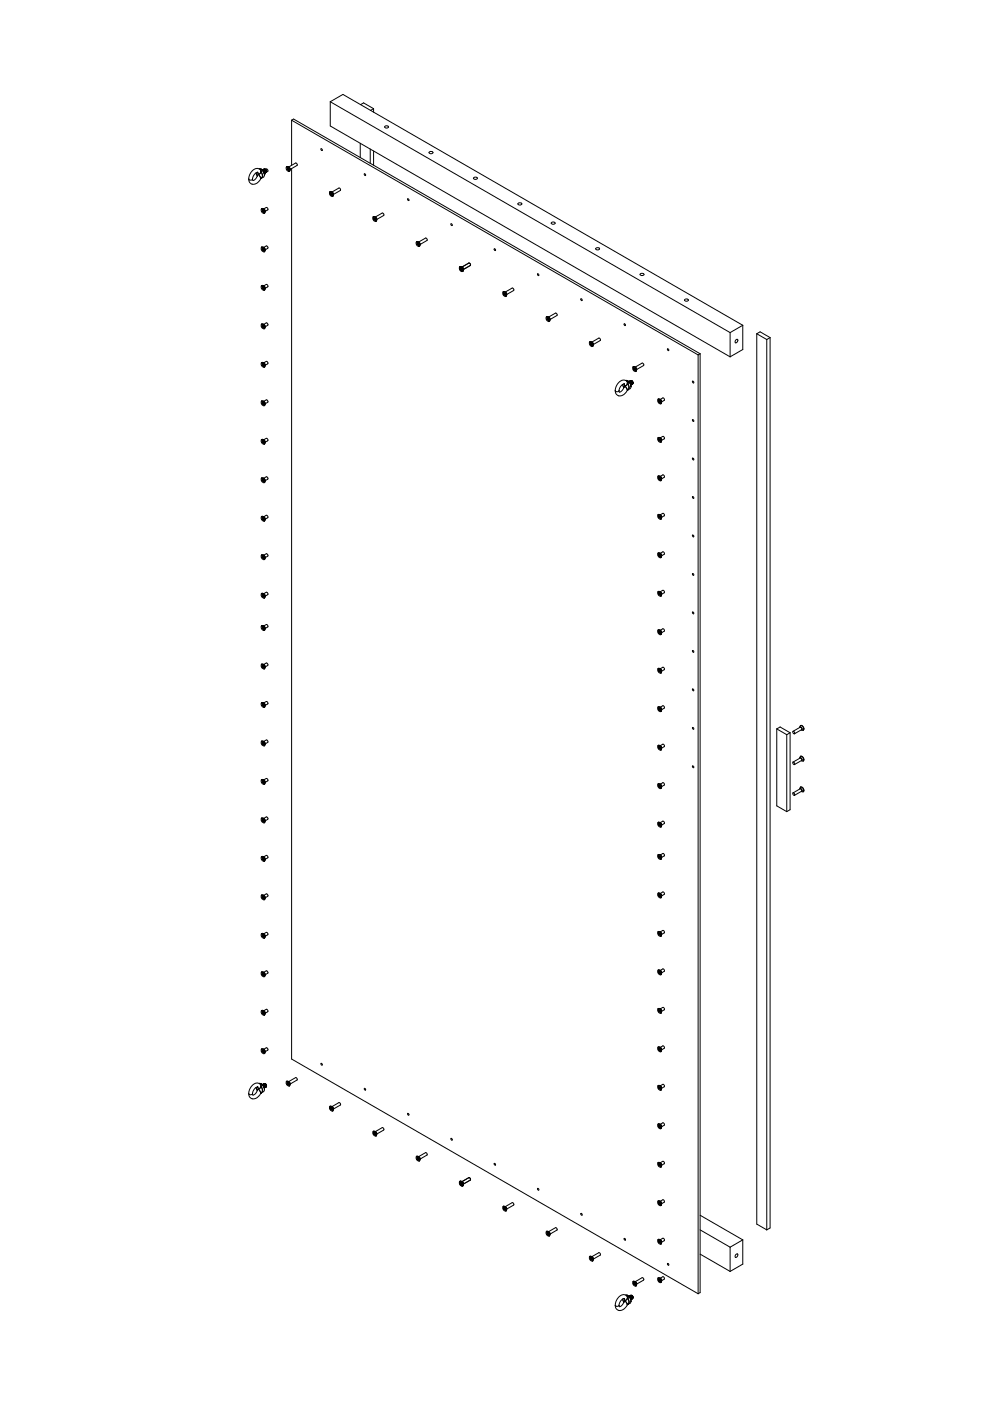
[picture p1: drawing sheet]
<svg xmlns="http://www.w3.org/2000/svg" width="210mm" height="297mm" viewBox="0 0 210 297" stroke-linecap="round" stroke-linejoin="round" font-family="sans-serif">
<g fill="none" stroke="#000" stroke-width=".21">
<path d="M52.7 38l.4 .2 .4-.2M52.7 38h.1M53.5 38h.1M54.3 36.6l.3 .7M54.6 37.3h.1M54.6 36.5h.1M54.6 36.5l.2 .5M54.6 36.5v.1M54.6 36.5l-.7 .5-.4 1M54.6 36.6h.1M54.6 36.6l.2 .4M54.8 37l-.2 .3"/>
<path d="M54.8 37h.1M54.8 37l-.2 .1a1.13 1.13 0 0 1-1 1.1l-.1-.2M54.8 37l.5 .8M54.9 35.8l.4 .1M55 35.8l.5 .2-.1 .5M55.2 35.9h.1M55.2 35.9l.1 .2M55.2 35.9a1.73 1.73 0 0 0-2.4 1.5l-.1 .6M55.3 36.1v.4M55.3 37.8h.1M55.3 36.1l.1 .4M55.3 36.5l-.5 .5"/>
<path d="M55.3 37.8v.1M55.3 36.5h.1M55.3 37.9a1.59 1.59 0 0 1-2.3 .9l-.3-.8M55.3 35.9l.5 .5 .3 .7M55.3 35.9h.1M55.4 35.9l.5 .5 .2 .7M55.4 37.8h-.1M55.4 37.8h.1M55.4 36.5l.2 .8-.2 .5M55.4 36.5h.1M55.4 36.5l.3 .8-.2 .4M55.5 37.7l-.1 .1"/>
<path d="M55.6 36.1h.2M55.7 36.1h.1M55.7 36l.1 .1M55.7 36.1l.2 .2v-.2M55.7 36v.1M55.7 36h.2M55.7 36h.1M55.7 36.2h.1M55.7 36.1v.1M55.7 36.1l.1 .1M55.7 36.1l.3 .6M55.7 36.1l.3 .4v.2"/>
<path d="M55.8 36.1h-.1M55.8 36.2l.2 .3v.2M55.8 36.1h.2h-.3M55.8 36h-.1M55.8 36h.2M55.8 36.1h.1M55.8 36h.1M55.8 36.2h.1M55.8 36.2v.1M55.8 36v.1M55.8 36.3h.1M55.8 36.1l.3 .3v.3"/>
<path d="M55.8 36.3l.2 .3M55.9 36l-.1 .1M55.9 36.1l.2 .3-.1 .3M55.9 36l-.1 .2M55.9 36.1h.1M55.9 36l.2 .1M55.9 35.9l-.1 .1M55.9 36h.1M55.9 35.9h.2M55.9 35.9h.1M55.9 36v.1M55.9 36l.3 .4v.3"/>
<path d="M56 36h-.1M56 36h.2M56 35.9l-.1 .1M56 35.9h.2M56 35.9h.1M56 36.1l.2 .4M56 36.2h.1M56 36.2l.2 .3M56 36v.2M56 36l.3 .3-.1 .3M56 36.5v.2zM56 36l.4 .5"/>
<path d="M56 35.9v.1M56 36l.1 .2M56 36.6h.1M56 35.8l.2 .1M56 35.9l.3 .1M56.1 36.7l-.1 .1M56.1 36.5h.1M56.1 36.7h.1M56.1 36.2l.1 .2M56.1 37.1l-.1 .4-.5 .2M56.1 37.1h.1M56.1 35.9l-.1 .1"/>
<path d="M56.1 37h.1M56.1 35.9a.39 .39 0 0 1 .3 .3 .39 .39 0 0 1-.1 .4M56.1 35.9l.3 .4-.1 .3M56.1 36.5l-.1 .2M56.1 36l.3 .4M56.1 36.5v.1M56.1 36.7v.3M56.1 36.4l.2 .1M56.2 36.7h-.1M56.2 35.9h-.2M56.2 35.9l.2 .3v.3M56.2 35.9l.3 .3-.1 .3"/>
<path d="M56.2 36.7v.1M56.2 36.7h.1M56.2 35.9h.1M56.2 36.8l-.1 .2M56.2 36.4l-.1 .2M56.2 35.9l.3 .4M56.2 36.5h.1M56.2 36.6v.1M56.2 36.6h.1M56.2 36.4h.1M56.3 36.5h.1M56.3 36.4l-.2 .1"/>
<path d="M56.3 36.5l-.1 .1M56.3 36.5l.1 .1M56.3 35.9l.2 .3M56.3 35.9h.4l.1 .4-.7 .4M56.4 36.3l-.1 .2zM56.4 36.4l-.1 .1M56.4 36.5h.1M56.4 36.5v.1M56.5 36.3l-.1 .2M56.5 36.2v.1M56.5 36.3v.1M60.8 35.4a.65 .65 0 0 1 .5 .9"/>
<path d="M60.8 35.4a.65 .65 0 0 0 .5 .9M60.8 35.3l.3 .1M60.8 35.3v.1M60.9 35.9v.1M60.9 35.6v.1M60.9 35.6h.1M60.9 35.5v.1M60.9 35.5l.2 .2M60.9 35.7v.1M60.9 35.9h.1M60.9 35.8v.1M61 36h-.1"/>
<path d="M61 36h.1M61 35.7h-.1M61.1 35.7h.1v.1M61.1 36h.1M61.1 35.7l-.2 .1M61.1 35.4l.4 .6M61.1 35.4l.2 .1M61.1 36l.1 .2M61.1 35.7l.1 .1M61.1 35.7l-.2 .2M61.2 35.7l-.3 .2M61.2 35.9v.1"/>
<path d="M61.2 35.9l-.1 .1M61.2 35.7h.1M61.2 36h-.1M61.2 36v.1M61.2 35.8v.1M61.2 35.8l-.3 .2M61.2 35.8h.1M61.2 35.8l-.2 .2M61.2 35.4l1.5-.8 .3 .2v.3l-1.5 .8M61.2 35.4l.1 .1M61.2 35.4l.2 .2 .1 .3M61.2 36.1v.1"/>
<path d="M61.3 35.5l.2 .4M61.4 36.3h.1M61.4 36.3h-.1M61.5 36l-.1 .3M61.5 35.9h.1M61.5 35.9v.1M61.8 25.5l.5-.3 86.1 49.8M61.8 25.5l86.2 49.7M61.8 25.5v9.6M61.8 35.7v188.8l86.2 49.8M68.1 31.5l.2 .2v.2l-.2-.1zM70 21.6l84.8 48.9"/>
<path d="M70 21.6l2.7-1.6 84.8 49M70 21.6v5.1l84.8 49M76.4 30.4v3M76.5 22.2l.6-.4 2.1 1.2M77.3 36.8l.2 .2v.2l-.2-.1zM78.5 31.6v3M79.2 23v.8M79.2 32v3M79.2 23l-.6 .4M81.6 26.8l.4-.1 .3 .1a.37 .37 0 0 1-.3 .4 .37 .37 0 0 1-.4-.4zM91 32.2l.4-.1 .4 .2a.37 .37 0 0 1-.4 .3 .37 .37 0 0 1-.4-.4zM100.5 37.7l.3-.2 .4 .2a.37 .37 0 0 1-.4 .3 .37 .37 0 0 1-.3-.3z"/>
<path d="M55.5 44.3a.65 .65 0 0 1 .5 .9M55.5 44.3a.65 .65 0 0 0 .5 .9M55.5 52.4a.65 .65 0 0 1 .5 1M55.5 52.4a.65 .65 0 0 0 .5 1M55.5 44.2l.3 .1M55.5 44.2h.1M55.5 52.4h.3M55.5 52.4h.1M55.5 44.2v.1M55.6 44.5l.2 .1M55.6 44.8v.1M55.6 52.6l.2 .2"/>
<path d="M55.6 53h.1M55.6 44.5v.1M55.6 44.5h.1M55.6 52.6v.1M55.6 52.6h.1M55.6 44.6v.1M55.6 44.7v.1M55.6 52.7v.1M55.6 52.9v.1M55.6 52.8v.1M55.6 44.7h.1M55.7 44.8l-.1 .1"/>
<path d="M55.7 44.8l.1 .1M55.7 53h-.1M55.7 53h.1M55.7 44.6h-.1M55.7 52.7h-.1M55.8 44.6l.1 .1M55.8 52.8h.1M55.8 44.9h.1M55.8 53v.1M55.8 44.6l-.2 .1M55.8 52.8h-.2M55.8 44.3l.4 .6"/>
<path d="M55.8 52.4l.4 .7M55.8 52.4l.2 .1M55.8 44.3l.2 .1M55.8 44.9l.1 .1M55.8 53.1l.1 .1M55.9 44.6v.1M55.9 52.8v.1M55.9 44.6l-.3 .2M55.9 52.8l-.3 .2M55.9 44.6l-.3 .1M55.9 52.8l-.3 .1M55.9 44.8v.1"/>
<path d="M55.9 53v.1M55.9 44.8l-.1 .1M55.9 52.9l-.1 .1M55.9 44.6h.1M55.9 52.8h.1M55.9 44.9h-.1M55.9 53l-.1 .1M55.9 44.9v.1M55.9 53.1v.1M55.9 44.7l-.3 .2M55.9 52.9l-.3 .1M55.9 44.7h.1"/>
<path d="M55.9 44.7l-.2 .1M55.9 52.9h.1M55.9 52.9l-.2 .1M55.9 44.3l.5-.3 .3 .1 .1 .4-.6 .2M55.9 52.5l.5-.4 .4 .3-.1 .3-.5 .3M55.9 44.3l.1 .1M55.9 52.5h.1M55.9 44.3l.2 .2 .1 .3M55.9 52.5l.3 .4M55.9 45h.1M55.9 53.2h.1M55.9 52.8v.2"/>
<path d="M55.9 44.7v.1M56 44.4l.2 .3M56 52.5l.2 .4M56.1 45.2h.1M56.1 53.4h.1M56.1 45.2h-.1M56.1 53.4h-.1M56.2 44.9l-.1 .3M56.2 53.1l-.1 .3M56.2 44.7v.2M56.2 52.9v.2M70 40.7a.65 .65 0 0 1 .5 .9"/>
<path d="M70 40.7a.65 .65 0 0 0 .5 .9M70 40.6l.3 .1M70 40.6v.1M70 40.9l.2 .1M70 41.2l.1 .1M70 40.9l.1 .1M70 40.9h.1M70.1 41v.1M70.1 41.2h-.1M70.1 41.1v.1M70.2 41h.1M70.2 41.3h-.1"/>
<path d="M70.2 41.3h.1M70.2 41h-.1M70.2 41l.2 .1v.2M70.3 41l-.2 .1M70.3 40.7l.4 .6M70.3 40.7l.2 .1M70.3 41.3l.1 .2M70.3 41l.1 .1M70.3 41l-.3 .2M70.3 41l-.2 .2M70.3 41.2l-.1 .1M70.4 41h-.1"/>
<path d="M70.4 41.3h-.1M70.4 41.3v.2M70.4 41.1l-.3 .2M70.4 41.1h.1M70.4 41.1l-.2 .2M70.4 40.7l1.5-.8 .3 .2v.3l-1.5 .8M70.4 40.7l.1 .1M70.4 40.7l.2 .2 .1 .3M70.4 41.4v.1M70.5 40.8l.2 .4M70.6 41.6h-.1M70.7 41.3l-.1 .3"/>
<path d="M70.7 41.2h.1M70.7 41.2v.1M79.1 46a.65 .65 0 0 1 .6 .9M79.1 46a.65 .65 0 0 0 .6 .9M79.2 45.9l.3 .1M79.2 45.9v.1M79.2 45.9l-.1 .1M79.2 46.5l.1 .1M79.2 46.2l.1 .1M79.2 46.2h.1M79.3 46.1l-.1 .1M79.3 46.1v.2"/>
<path d="M79.3 46.3v.1M79.3 46.5h-.1M79.3 46.4v.1M79.3 46.3h.2M79.3 46.6h.1M79.4 46.3h-.1M79.4 46.6h.1M79.4 46.3l-.1 .1M79.5 46l.4 .7M79.5 46l.1 .1M79.5 46.3v.1M79.5 46.6l.1 .2"/>
<path d="M79.5 46.4h.1M79.5 46.4l-.3 .1M79.5 46.3l-.2 .2M79.5 46.5l-.1 .1M79.5 46.6h.1M79.5 46.4v.2M79.6 46.4l-.3 .2M79.6 46.4h.1M79.6 46l1.4-.8 .4 .2-.1 .3-1.4 .8-.1-.3zM79.6 46v.1M79.6 46.7v.1M79.6 46.1l.3 .4"/>
<path d="M79.7 46.9h.1M79.9 46.7l-.2 .2M79.9 46.5h.1M79.9 46.5v.2M86.4 42.1l.3 .2v.2l-.3-.1zM88.3 51.3a.65 .65 0 0 1 .6 .9M88.3 51.3a.65 .65 0 0 0 .6 .9M88.4 51.2l.3 .1M88.4 51.2l-.1 .1M88.4 51.8l.1 .1M88.4 51.5l.1 .1M88.4 51.5h.1"/>
<path d="M88.5 51.5h-.1M88.5 51.5v.1M88.5 51.6v.1M88.5 51.8h-.1M88.5 51.7v.1M88.5 51.6h.1M88.5 51.9h.1M88.6 51.6h.1M88.6 51.9h.1M88.6 51.6l-.1 .1M88.7 51.3l.3 .7M88.7 51.3l.1 .1"/>
<path d="M88.7 51.9v.2M88.7 51.7h.1M88.7 51.7l-.3 .1M88.7 51.6l-.2 .2M88.7 51.8l-.1 .1M88.7 51.6h.1M88.7 51.9h.1M88.7 51.7v.2M88.7 51.7l-.2 .2M88.7 51.3l1.5-.8 .3 .1v.4l-1.5 .8 .1-.1M88.7 51.6v.1M88.8 51.3l.3 .4"/>
<path d="M88.8 51.7h-.1M88.8 52l-.1 .1M88.8 51.4l.2 .4M88.9 52.2h.1M89 52l-.1 .2M89 51.8v.2M95.6 47.4l.3 .2-.1 .2-.2-.1zM97.5 56.6a.65 .65 0 0 1 .6 .9M97.5 56.6a.65 .65 0 0 0 .6 .9M97.6 56.5l.2 .1M97.6 56.5l-.1 .1M97.6 57.1v.1"/>
<path d="M97.6 56.8l.1 .1M97.6 56.8h.1M97.7 56.9v.1M97.7 57.1h-.1M97.7 57v.1M97.7 56.9h.1M97.7 57.2h-.1M97.7 57.2h.1M97.8 56.9h.1v.2M97.8 57.2h.1M97.8 56.9l-.1 .1M97.8 56.6l.4 .7"/>
<path d="M97.8 56.6l.3 .2 .1 .5M97.9 57.2v.2M97.9 57h.1M97.9 57l-.3 .1M97.9 57l-.2 .1M97.9 57.1l-.1 .1M97.9 56.9v.1M97.9 57.2h.1M97.9 57.2l.1 .1M97.9 57.1v.1M97.9 57l-.3 .2M97.9 57l-.2 .2"/>
<path d="M97.9 56.6l1.5-.8 .3 .2v.3l-1.5 .8v-.3l-.2-.2M98 57h-.1M98 57.3l-.1 .1M98.2 57.3l-.1 .2M109.9 43.1l.3-.1 .4 .1a.37 .37 0 0 1-.4 .4 .37 .37 0 0 1-.3-.4zM114 58.1l.2 .1v.2l-.2-.1zM116.9 47.2l.4-.1 .4 .1a.37 .37 0 0 1-.4 .4 .37 .37 0 0 1-.4-.4zM126.4 52.6l.3-.1 .4 .2a.37 .37 0 0 1-.4 .3 .37 .37 0 0 1-.3-.4zM135.8 58.1l.3-.2 .4 .2a.37 .37 0 0 1-.4 .3 .37 .37 0 0 1-.3-.3zM55.5 60.6a.65 .65 0 0 1 .5 .9M55.5 60.6a.65 .65 0 0 0 .5 .9M55.5 68.7a.65 .65 0 0 1 .5 1"/>
<path d="M55.5 68.7a.65 .65 0 0 0 .5 1M55.5 76.9a.65 .65 0 0 1 .5 1M55.5 76.9a.65 .65 0 0 0 .5 1M55.5 60.5l.3 .1M55.5 60.5v.1M55.5 68.7h.3M55.5 68.7h.1M55.5 76.9h.3M55.5 76.9h.1M55.6 60.8l.3 .2M55.6 61.1v.1M55.6 68.9l.2 .2"/>
<path d="M55.6 69.3h.1M55.6 77.4v.1M55.6 60.8v.1M55.6 60.8h.1M55.6 68.9v.2M55.6 68.9h.1M55.6 77.1v.1M55.6 77.1h.1M55.6 77.1l.2 .1M55.6 60.9v.1M55.6 61.1h.1M55.6 69.1h.1"/>
<path d="M55.6 69.2v.1M55.6 77.2v.1M55.6 77.4h.1M55.6 61v.1M55.6 69.1v.1M55.6 77.3v.1M55.7 61.2h-.1M55.7 61.2h.1M55.7 69.3h-.1M55.7 69.3h.1M55.7 77.5h-.1M55.7 77.5h.1"/>
<path d="M55.7 60.9h-.1M55.7 69l-.1 .1M55.7 77.2h-.1M55.8 69.1l.1 .1M55.8 77.2l.1 .1M55.8 61.2h.1M55.8 69.3v.1M55.8 77.5v.1M55.8 60.9l-.2 .1M55.8 69.1h-.2M55.8 77.2l-.2 .1M55.8 60.6l.4 .7"/>
<path d="M55.8 68.7l.4 .7M55.8 76.9l.4 .7M55.8 60.6l.2 .1M55.8 68.7l.2 .1M55.8 76.9l.2 .1M55.8 61.2l.1 .2M55.8 69.4l.1 .1M55.8 77.6l.1 .1M55.9 61h.1M55.9 69.1v.1M55.9 77.3h.1M55.9 61l-.3 .1"/>
<path d="M55.9 69.1l-.3 .2M55.9 77.3l-.3 .1M55.9 60.9l-.3 .2M55.9 60.9v.1M55.9 69.1l-.3 .1M55.9 69.1h.1M55.9 61.1v.1M55.9 69.3v.1M55.9 77.4v.2M55.9 61.1l-.1 .1M55.9 69.3h-.1M55.9 77.4l-.1 .1"/>
<path d="M55.9 60.9h.1M55.9 77.2v.1M55.9 61.2h-.1M55.9 69.4h-.1M55.9 77.5l-.1 .1M55.9 69.4v.1M55.9 61.2v.1M55.9 61l-.3 .2M55.9 69.2l-.3 .1M55.9 77.3l-.3 .2M55.9 61l-.2 .2M55.9 69.2h.1"/>
<path d="M55.9 69.2l-.2 .1M55.9 77.3l-.2 .2M55.9 60.6l.5-.3 .4 .2-.1 .3-.5 .3M55.9 68.8l.5-.3 .4 .2-.1 .3-.5 .3M55.9 76.9l.5-.3 .4 .2-.1 .3-.5 .4M55.9 60.6l.1 .1M55.9 68.8h.1M55.9 77h.1M55.9 60.6l.3 .5M55.9 68.8l.2 .1 .1 .4M55.9 77l.2 .1 .1 .3M55.9 61.3v.1"/>
<path d="M55.9 69.5h.1M55.9 77.6v.1M55.9 61v.1M55.9 69.2v.1M55.9 77.3v.1M56 60.7l.2 .4M56 68.8l.2 .4M56 77l.2 .4M56.1 61.5h.1M56.1 69.7h.1M56.1 77.8h.1M56.1 61.5h-.1"/>
<path d="M56.1 69.7h-.1M56.1 77.8l-.1 .1M56.2 61.3l-.1 .2M56.2 69.4l-.1 .3M56.2 77.6l-.1 .2M56.2 69.2v.1M56.2 77.4v.1M56.2 61.1v.2M56.2 69.2v.2M56.2 77.4v.2M106.7 61.9a.65 .65 0 0 1 .6 .9M106.7 61.9a.65 .65 0 0 0 .6 .9"/>
<path d="M106.7 61.8l.3 .1M106.7 61.8v.1M106.8 62.4v.1M106.8 62.1v.1M106.8 62.1h.1M106.8 62.1l.1 .1M106.8 62.2l.1 .1M106.8 62.4h.1M106.9 62.3l-.1 .1M106.9 62.2h.1M106.9 62.5h-.1M106.9 62.5h.1"/>
<path d="M106.9 62.2h-.1M107 62.2h.1v.2M107 62.5v.1M107 62.2l-.1 .1M107 61.9l.4 .7M107 61.9l.2 .1M107 62.6l.1 .1M107.1 62.3h.1M107.1 62.3l-.3 .1M107.1 62.4l-.1 .1M107.1 62.2v.1M107.1 62.5l-.1 .1"/>
<path d="M107.1 62.5v.2M107.1 62.4v.1M107.1 62.3l-.3 .2M107.1 62.3l-.2 .2M107.1 61.9l1.5-.8 .3 .2v.3l-1.5 .8-.2-.4M107.1 62.6v.1M107.2 62l.2 .4M107.3 62.8h.1M107.4 62.6l-.1 .2M107.4 62.4h.1M107.4 62.4v.2M115.9 67.2a.65 .65 0 0 1 .5 .9"/>
<path d="M115.9 67.2a.65 .65 0 0 0 .5 .9M115.9 67.1l.3 .1M115.9 67.1v.1M116 67.7v.1M116 67.4v.1M116 67.4h.1M116 67.4l.1 .1M116 67.5v.1M116 67.7h.1M116 67.6v.1M116.1 67.5h.2M116.1 67.8h-.1"/>
<path d="M116.1 67.8h.1M116.1 67.5h-.1M116.2 67.8v.1M116.2 67.5l-.2 .1M116.2 67.2l.4 .7M116.2 67.2l.2 .1M116.2 67.9l.1 .1M116.3 67.6h.1M116.3 67.6l-.3 .1M116.3 67.7l-.1 .1M116.3 67.5v.1M116.3 67.8l-.1 .1"/>
<path d="M116.3 67.8v.2M116.3 67.7v.1M116.3 67.6l-.3 .2M116.3 67.6l-.2 .2M116.3 67.2l1.5-.8 .3 .2v.3l-1.5 .9M116.3 67.5v.2M116.3 67.9v.1M116.4 67.3l.2 .4M116.5 68.1h.1M116.5 68.1h-.1M116.6 67.9l-.1 .2M116.6 67.7h.1"/>
<path d="M116.6 67.7v.2M123.2 63.4l.2 .1v.2l-.2-.1zM125.1 72.5a.65 .65 0 0 1 .5 .9M125.1 72.5a.65 .65 0 0 0 .5 .9M125.1 72.5h.3M125.1 72.5h.1M125.1 73l.1 .1M125.1 72.7l.1 .1M125.1 72.7h.1M125.2 72.7h-.1M125.2 72.7l.1 .1M125.2 72.8v.1"/>
<path d="M125.2 73h-.1M125.2 72.9v.1M125.3 72.8h.1M125.3 73.1h-.1M125.3 73.1h.1M125.3 72.8h-.1M125.3 73.1l.1 .1M125.4 72.8l-.2 .1M125.4 72.5l.4 .7M125.4 72.5l.2 .1M125.4 73.2l.1 .1M125.4 72.9h.1"/>
<path d="M125.4 72.9l-.3 .1M125.4 72.9l-.2 .1M125.5 73l-.2 .1M125.5 72.8l-.1 .1M125.5 73.1l-.1 .1M125.5 73.1v.2M125.5 73v.1M125.5 72.9l-.3 .2M125.5 72.9h.1M125.5 72.9l-.2 .2M125.5 72.5l1.5-.8 .3 .2v.3l-1.5 .9M125.5 72.8v.2"/>
<path d="M125.5 72.8h-.2M125.5 72.5l.1 .1M125.5 72.5l.2 .2 .1 .3M125.5 73.2v.1M125.6 72.6l.2 .4M125.7 73.4h-.1M125.8 73.2l-.1 .2M125.8 73h.1M125.8 73v.2M132.4 68.7l.2 .1v.2l-.3-.1zM134.2 77.8a.65 .65 0 0 1 .6 1M134.2 77.8a.65 .65 0 0 0 .6 1"/>
<path d="M134.3 77.8h.3M134.3 77.8h.1M134.3 77.8h-.1M134.3 78l.2 .1M134.3 78.3l.1 .1M134.3 78l.1 .1M134.3 78h.1M134.4 78.1v.1M134.4 78.3h-.1M134.4 78.2v.1M134.5 78.1h.1M134.5 78.4h-.1"/>
<path d="M134.5 78.4h.1M134.5 78.1h-.1M134.5 78.1l.2 .1v.4M134.5 78.4l.1 .1M134.5 78.1l-.1 .1M134.6 77.8l.4 .7M134.6 77.8l.1 .1M134.6 78.5l.1 .1M134.6 78.2h.1M134.6 78.2l-.3 .1M134.6 78.2l-.2 .1M134.6 78.3l-.1 .1"/>
<path d="M134.6 78.1v.1M134.7 78.4l-.1 .1M134.7 78.2l-.3 .2M134.7 78.2h.1M134.7 78.2l-.2 .2M134.7 77.8l1.4-.8 .4 .2-.1 .3-1.4 .9M134.7 78.5v.1M134.7 77.9l.3 .4M134.9 78.7h-.1M134.9 78.7l-.1 .1M135 78.5l-.1 .2M135 78.3h.1"/>
<path d="M135 78.3v.2M141.6 74l.2 .1v.2l-.3-.1zM145.2 63.5l.3-.1 .4 .1a.37 .37 0 0 1-.4 .4 .37 .37 0 0 1-.3-.4zM148 75.2v199.1M148.4 75l-.4 .2M148.4 75v199.1l-.4 .2M154.8 70.5v5.2M156.1 72l.1-.1a.36 .36 0 0 1 .2 .5 .36 .36 0 0 1-.5 .2zM157.5 69l-2.7 1.5M157.5 69v5.1l-2.7 1.6M160.5 70.8l.7-.4 2.1 1.2M160.5 70.8v188.7l2.1 1.3"/>
<path d="M160.5 70.8l2.1 1.2M162.6 72v188.8M163.3 71.6v188.7l-.7 .5M163.3 71.6l-.7 .4M55.5 85a.65 .65 0 0 1 .5 1M55.5 85a.65 .65 0 0 0 .5 1M55.5 93.2a.65 .65 0 0 1 .5 1M55.5 93.2a.65 .65 0 0 0 .5 1M55.5 85h.3M55.5 85h.1M55.5 93.2h.3M55.5 93.2h.1"/>
<path d="M55.6 85.6v.1M55.6 93.7v.1M55.6 85.2v.2M55.6 85.2v.1M55.6 93.4v.1M55.6 93.4h.1M55.6 85.2h.1M55.6 85.2l.2 .2M55.6 93.4l.2 .2M55.6 93.7h.1M55.6 85.4v.1M55.6 85.5v.1"/>
<path d="M55.6 93.5v.1M55.6 85.5h.1M55.6 93.6v.1M55.7 85.6l-.1 .1M55.7 85.6l.1 .1M55.7 93.8h-.1M55.7 93.8h.1M55.7 85.3l-.1 .1M55.7 93.5h-.1M55.8 85.4h.1v.1M55.8 93.6l.1-.1v.2M55.8 85.7h.1"/>
<path d="M55.8 93.8v.1M55.8 85.4l-.2 .1M55.8 93.6h-.2M55.8 85l.4 .7M55.8 93.2l.4 .7M55.8 85l.2 .1M55.8 93.2l.2 .1M55.8 85.7l.1 .1M55.8 93.9l.1 .1M55.9 85.4v.1M55.9 93.6v.1M55.9 85.4l-.3 .2"/>
<path d="M55.9 93.6l-.3 .1M55.9 85.4l-.3 .1M55.9 85.4h.1M55.9 93.6h.1M55.9 85.6l-.1 .1M55.9 93.7l-.1 .1M55.9 85.7h-.1M55.9 93.8l-.1 .1M55.9 85.5v.3M55.9 93.8v.2M55.9 93.7v.1M55.9 85.5l-.3 .2"/>
<path d="M55.9 93.7l-.3 .1M55.9 85.5h.1M55.9 85.5l-.2 .1M55.9 93.6l-.2 .2M55.9 85.1l.5-.3 .4 .2-.1 .3-.5 .3M55.9 93.3l.5-.4 .4 .3-.1 .3-.5 .3M55.9 85.8h.1M55.9 93.9v.1M55.9 94h.1M56 85.1l.2 .5M56 85.1l.2 .4M56 93.3l.2 .5"/>
<path d="M56 93.3l.2 .4M56.1 86h.1M56.1 94.1v.1M56.1 86h-.1M56.1 94.1l-.1 .1M56.2 85.7l-.1 .3M56.2 93.9l-.1 .2M56.2 85.5v.1M56.2 93.7v.1M56.2 85.5v.2M56.2 93.7v.2M130.5 82.8l.3 .3 .5-.3"/>
<path d="M130.5 82.8h.1M131.3 82.8h.1M132 81.5l.3 .7M132.3 82.2h.1M132.3 82.1a1.17 1.17 0 0 1-1 1v-.3M132.3 81.4h.1M132.3 81.4l.2 .5M132.3 81.4l-.7 .5-.3 .9M132.4 81.4l.1 .5M132.5 81.9l-.2 .2M132.5 81.9h.1M132.6 81.9l.4 .8"/>
<path d="M132.6 81.9h.1M132.6 81.9l.4 .7M132.6 80.7h.4M132.7 80.7l.5 .2-.1 .5M132.9 80.8h.1M132.9 80.8l.1 .1M132.9 80.8a1.73 1.73 0 0 0-2.4 1.5v.5M133 80.9v.4M133 82.7h.1M133 80.9l.1 .5M133 81.3l-.4 .6M133 81.3h.1"/>
<path d="M133 82.7a1.59 1.59 0 0 1-2.3 1l-.2-.9M133 80.7l.6 .5 .2 .8M133 80.7h.1M133 81.3l.1 .1M133 82.6v.1M133.1 82.7h.1M133.1 80.7h.1M133.1 80.7a1.45 1.45 0 0 1 .7 1.3M133.1 82.6h-.1M133.1 82.6h.1M133.1 81.4l.2 .8-.2 .4M133.1 82.6v.1"/>
<path d="M133.1 81.4h.1M133.1 81.4l.3 .8-.2 .4M133.2 82.6h-.1M133.4 81h.1M133.4 80.9l.1 .1M133.4 80.9h.2M133.4 80.9h.1M133.4 81l.3 .5M133.5 81l.3 .6M133.5 80.9l-.1 .1M133.5 81l.3 .5M133.5 80.9l.2 .1"/>
<path d="M133.5 81h.1M133.5 80.8l-.1 .2M133.5 80.8l.2 .1M133.5 80.9h.1M133.5 80.8h.1M133.5 81h-.1M133.5 81.1v.1M133.5 81l.3 .3v.3M133.5 81.2l.2 .2M133.5 80.8v.1M133.6 80.9h-.1M133.6 81l.3 .4"/>
<path d="M133.6 80.9v.1M133.6 80.8h.1M133.6 80.8a.46 .46 0 0 1 .4 .7M133.6 80.9h.1M133.6 80.8h.2M133.6 81h.1M133.6 81.1v.1M133.6 80.9l.3 .3v.4M133.7 80.8l-.1 .1M133.7 80.9l.2 .5M133.7 80.7l-.1 .2M133.7 80.7l.2 .1"/>
<path d="M133.7 80.7h.1M133.7 80.9h.1M133.7 80.9h-.1M133.7 81.1h.1M133.7 81.3l.1 .1M133.7 80.9l.3 .3v.3M133.7 81.5h.1M133.7 81.4v.1M133.7 80.9l.4 .4M133.8 80.7h.2M133.8 81.6h.1M133.8 81l.1 .2"/>
<path d="M133.8 82l-.1 .3-.5 .3M133.8 82h.1M133.8 80.8h-.1M133.8 81.3h.1M133.8 80.8l.3 .3-.1 .4M133.8 81.5h.1M133.8 81.1l.1 .1M133.8 80.8l.3 .5M133.9 81.6h-.1M133.9 81.6h.1M133.9 80.8h-.2M133.9 80.8l.3 .3-.1 .3"/>
<path d="M133.9 80.8h.1M133.9 81.4l-.1 .1M133.9 80.8l.3 .4M133.9 81.4h.1M133.9 81.5h.1M134 81.5h-.1M134 80.7l.2 .4M134 80.7l.2 .5M134 81.4h-.1M134 81.5h.1M134.1 81.2l-.1 .2M134.1 81.3l-.1 .1"/>
<path d="M134.1 81.4h-.1M134.1 81.4h.1M134.2 81.3h-.1M134.2 81.2h.1M134.2 81.1h.1M134.2 81.1v.1M134.2 81.2l-.1 .1M139.5 84.6a.65 .65 0 0 1 .6 1M139.5 84.6a.65 .65 0 0 0 .6 1M139.5 92.8a.65 .65 0 0 1 .6 1M139.5 92.8a.65 .65 0 0 0 .6 1M139.6 84.6h.3"/>
<path d="M139.6 84.6h.1M139.6 92.8h.3M139.6 92.8h.1M139.6 84.6h-.1M139.6 92.8h-.1M139.6 84.8l.2 .1M139.6 85.2l.1 .1M139.6 93l.2 .1M139.6 93.3l.1 .1M139.6 84.8l.1 .2M139.6 84.8h.1M139.6 93l.1 .1"/>
<path d="M139.6 93h.1M139.7 85v.1M139.7 85.1l-.1 .1M139.7 93.1v.1M139.7 93.3h-.1M139.7 85.1h.1M139.7 93.2v.1M139.8 84.9l.2 .2M139.8 85.2l-.1 .1M139.8 85.2h.1M139.8 93.1v.1M139.8 93.4h-.1"/>
<path d="M139.8 93.4h.1M139.8 84.9l-.1 .1M139.8 93.1h-.1M139.8 93.2h.2M139.8 85.2l.1 .1M139.8 93.4l.1 .1M139.8 85l-.1 .1M139.8 93.2h-.1M139.9 84.6l.4 .7M139.9 92.8l.4 .7M139.9 84.6l.1 .1M139.9 92.8l.1 .1"/>
<path d="M139.9 85.3l.1 .1M139.9 93.5l.1 .1M139.9 85l.1 .1M139.9 93.2h.1M139.9 85l-.3 .2M139.9 93.2l-.3 .1M139.9 85l-.2 .1M139.9 85h.1M139.9 93.2l-.2 .1M139.9 85.2l.1 .1M139.9 93.3l.1 .1M139.9 85.2h-.1"/>
<path d="M139.9 93.3l-.1 .1M140 85.3h-.1M140 93.4l-.1 .1M140 93.4v.2M140 85.3v.1M140 85.1l-.3 .2M140 93.2l-.3 .2M140 85.1h.1M140 85.1l-.2 .1M140 93.2h.1M140 93.2l-.2 .2M140 84.7l.5-.3 .3 .2v.3l-.5 .3"/>
<path d="M140 92.8l.5-.3 .3 .3v.2l-.5 .4M140 84.7h.1M140 92.9h.1M140 84.7l.3 .4M140 92.9l.2 .1 .1 .3M140 85.4h.1M140 93.5v.1M140 85.1l-.1 .1M140 93.2l-.1 .1M140 92.9l.3 .4M140.2 85.6h-.1M140.2 93.7h-.1"/>
<path d="M140.2 93.7l-.1 .1M140.3 85.3l-.1 .3M140.3 93.5l-.1 .2M140.3 93.3v.1M140.3 85.1v.2M140.3 93.3v.2M146.9 97.1l.2 .2v.2l-.3-.2zM146.9 89l.2 .1v.2l-.3-.1zM146.9 80.8l.2 .1v.3l-.3-.2zM55.5 101.4a.65 .65 0 0 1 .5 .9M55.5 101.4a.65 .65 0 0 0 .5 .9M55.5 109.5a.65 .65 0 0 1 .5 1"/>
<path d="M55.5 109.5a.65 .65 0 0 0 .5 1M55.5 117.7a.65 .65 0 0 1 .5 .9M55.5 117.7a.65 .65 0 0 0 .5 .9M55.5 101.3l.3 .1M55.5 101.3h.1M55.5 109.5h.3M55.5 109.5h.1M55.5 117.6l.3 .1M55.5 117.6v.1M55.5 101.3v.1M55.6 101.9v.1M55.6 110.1h.1"/>
<path d="M55.6 117.9l.2 .1M55.6 118.2v.1M55.6 101.6v.1M55.6 101.6h.1M55.6 109.7v.1M55.6 109.7h.1M55.6 117.9v.1M55.6 117.9h.1M55.6 101.5v.1M55.6 101.5l.2 .2M55.6 109.7l.2 .2M55.6 101.7v.1"/>
<path d="M55.6 101.8v.1M55.6 109.8v.1M55.6 110v.1M55.6 118v.1M55.6 118.2h.1M55.6 101.8h.1M55.6 109.9v.1M55.6 118.1v.1M55.7 102h-.1M55.7 102h.1M55.7 110.1h-.1M55.7 110.1h.1"/>
<path d="M55.7 118.3h-.1M55.7 118.3h.1M55.7 101.7h-.1M55.7 109.8h-.1M55.7 118h-.1M55.8 101.7h.1v.1M55.8 109.9h.1v.1M55.8 118l.1 .1M55.8 102h.1M55.8 110.1v.1M55.8 118.3v.1M55.8 101.7l-.2 .1"/>
<path d="M55.8 109.9h-.2M55.8 118l-.2 .1M55.8 101.4l.4 .6M55.8 109.5l.4 .7M55.8 117.7l.4 .7M55.8 117.7l.2 .1M55.8 101.4l.2 .1M55.8 109.5l.2 .1M55.8 102l.1 .1M55.8 110.2l.1 .1M55.8 118.4l.1 .1M55.9 101.7v.1"/>
<path d="M55.9 109.9v.1M55.9 118.1h.1M55.9 101.7l-.3 .2M55.9 109.9l-.3 .2M55.9 118.1l-.3 .1M55.9 101.7l-.3 .1M55.9 109.9l-.3 .1M55.9 110.1v.1M55.9 118.2v.1M55.9 101.9l-.1 .1M55.9 110l-.1 .1M55.9 118.2l-.1 .1"/>
<path d="M55.9 101.7h.1M55.9 109.9h.1M55.9 118v.1M55.9 102h-.1M55.9 110.2h-.1M55.9 118.3l-.1 .1M55.9 102v.1M55.9 101.8v.2M55.9 110.2v.1M55.9 110v.1M55.9 118.3v.1M55.9 118.2h.1"/>
<path d="M55.9 101.8l-.3 .2M55.9 110l-.3 .1M55.9 118.1l-.3 .2M55.9 101.8h.1M55.9 101.8l-.2 .2M55.9 110h.1M55.9 110l-.2 .1M55.9 118.1l-.2 .2M55.9 101.4l.7-.3 .2 .4-.6 .4-.1-.3zM55.9 109.6l.5-.3 .4 .2-.1 .3-.5 .3M55.9 117.7l.5-.3 .3 .1 .1 .4-.6 .3M55.9 101.4l.1 .1"/>
<path d="M55.9 109.6h.1M55.9 117.7l.1 .1M55.9 109.6l.2 .1 .1 .4M55.9 117.7l.2 .2 .1 .3M55.9 102.1h.1M55.9 110.3h.1M55.9 118.4v.1M55.9 118.1v.1M56 101.5l.2 .3M56 109.6l.2 .4M56 117.8l.2 .4M56.1 102.3h.1"/>
<path d="M56.1 110.5h.1M56.1 118.6h.1M56.1 102.3h-.1M56.1 110.5h-.1M56.1 118.6h-.1M56.2 102l-.1 .3M56.2 110.2l-.1 .3M56.2 118.4l-.1 .2M56.2 101.8v.1M56.2 110v.1M56.2 101.8v.2M56.2 110v.2"/>
<path d="M56.2 118.2v.2M139.5 101a.65 .65 0 0 1 .6 .9M139.5 101a.65 .65 0 0 0 .6 .9M139.5 109.1a.65 .65 0 0 1 .6 1M139.5 109.1a.65 .65 0 0 0 .6 1M139.5 117.3a.65 .65 0 0 1 .6 .9M139.5 117.3a.65 .65 0 0 0 .6 .9M139.6 100.9l.3 .1M139.6 100.9h.1M139.6 109.1h.3M139.6 109.1h.1M139.6 117.2l.3 .1"/>
<path d="M139.6 117.2v.1M139.6 100.9l-.1 .1M139.6 109.1h-.1M139.6 117.2l-.1 .1M139.6 101.5l.1 .1M139.6 109.7h.1M139.6 117.8l.1 .1M139.6 101.2l.1 .1M139.6 101.2h.1M139.6 109.3l.1 .1M139.6 109.3h.1M139.6 117.5l.1 .1"/>
<path d="M139.6 117.5h.1M139.7 101.1l-.1 .1M139.7 109.3h-.1M139.7 117.4l-.1 .1M139.7 101.1l.1 .1M139.7 109.3l.1 .1M139.7 117.4l.1 .2M139.7 101.3v.1M139.7 101.4l-.1 .1M139.7 109.4v.1M139.7 109.6l-.1 .1M139.7 117.6v.1"/>
<path d="M139.7 117.8h-.1M139.7 101.4h.1M139.7 109.5v.1M139.7 117.7v.1M139.8 101.2v.1M139.8 101.5l-.1 .1M139.8 101.5v.1M139.8 109.4v.1M139.8 109.7h-.1M139.8 109.7h.1M139.8 117.6h.1M139.8 117.9h-.1"/>
<path d="M139.8 117.9h.1M139.8 101.2l-.1 .1M139.8 109.4h-.1M139.8 117.6h-.1M139.8 101.3l.2 .1M139.8 109.5h.2v.1M139.8 117.6h.2v.1M139.8 101.6h.1M139.8 109.7l.1 .1M139.8 101.3l-.1 .1M139.8 109.5h-.1M139.8 117.6l-.1 .1"/>
<path d="M139.9 101l.4 .6M139.9 109.1l.4 .7M139.9 117.3l.4 .7M139.9 101h.1M139.9 109.1l.1 .1M139.9 117.3l.1 .1M139.9 101.6l.1 .1M139.9 109.8l.1 .1M139.9 117.9l.1 .2M139.9 101.3l.1 .1M139.9 109.5l.1 .1M139.9 117.6l.1 .1"/>
<path d="M139.9 101.3l-.3 .2M139.9 109.5l-.3 .2M139.9 117.6l-.3 .2M139.9 101.3l-.2 .1M139.9 101.3h.1M139.9 109.5l-.2 .1M139.9 109.5h.1M139.9 117.6l-.2 .2M139.9 117.6h.1M139.9 101.5l.1 .1M139.9 101.5l-.1 .1M139.9 109.6l-.1 .1"/>
<path d="M139.9 117.8l-.1 .1M140 101.6h-.1M140 109.7l-.1 .1M140 117.9h-.1M140 101.6v.1M140 109.6v.3M140 117.9v.1M140 117.7v.2M140 101.4l-.3 .2M140 109.6l-.3 .1M140 117.7l-.3 .2M140 101.4h.1"/>
<path d="M140 101.4l-.2 .1M140 109.6h.1M140 109.6l-.2 .1M140 117.7h.1M140 117.7l-.2 .2M140 101l.5-.3 .3 .2v.3l-.5 .3M140 109.2l.5-.4 .3 .3v.3l-.5 .3M140 117.3l.5-.3 .3 .2v.3l-.5 .3M140 101h.1M140 101l.2 .1 .1 .4M140 101.7h.1M140 109.8v.1"/>
<path d="M140 118v.1M140 109.9h.1M140 101.4l-.1 .1M140 101l.3 .4M140 109.2l.3 .5M140 109.2l.3 .4M140 117.4l.3 .4M140.2 101.9h-.1M140.2 110l-.1 .1M140.2 118.2h-.1M140.3 101.6l-.1 .3M140.3 109.8l-.1 .2"/>
<path d="M140.3 118l-.1 .2M140.3 101.4v.1M140.3 109.6v.1M140.3 117.8h.1M140.3 101.4v.2M140.3 109.6v.2M140.3 117.8v.2M146.9 113.4l.2 .2v.2l-.3-.1zM146.9 105.3l.2 .1v.3l-.3-.2zM55.5 125.8a.65 .65 0 0 1 .5 1M55.5 125.8a.65 .65 0 0 0 .5 1M55.5 132.7a.65 .65 0 0 1 .5 1"/>
<path d="M55.5 132.7a.65 .65 0 0 0 .5 1M55.5 125.8h.3M55.5 125.8h.1M55.5 132.7h.3M55.5 132.7h.1M55.6 126l.2 .2M55.6 126.4v.1M55.6 133.2v.1M55.6 126v.2M55.6 126h.1M55.6 132.9v.1M55.6 132.9h.1"/>
<path d="M55.6 132.9l.2 .1M55.6 126.2v.1M55.6 126.3v.1M55.6 133v.1M55.6 133.2h.1M55.6 126.3h.1M55.6 133.1v.1M55.7 126.4l-.1 .1M55.7 126.4h.1M55.7 133.3h-.1M55.7 133.3h.1M55.7 133h-.1"/>
<path d="M55.7 126.1l-.1 .1M55.8 126.2l.1 .1M55.8 133h.1v.2M55.8 126.4v.1M55.8 133.3v.1M55.8 126.2l-.2 .1M55.8 133l-.2 .1M55.8 125.8l.4 .7M55.8 132.7l.4 .7M55.8 125.8l.2 .1M55.8 132.7l.2 .1M55.8 126.5l.1 .1"/>
<path d="M55.8 133.4l.1 .1M55.9 126.2v.1M55.9 133.1h.1M55.9 126.2l-.3 .2M55.9 133.1l-.3 .1M55.9 126.2l-.3 .1M55.9 126.4v.1M55.9 126.4h-.1M55.9 133.2l-.1 .1M55.9 126.2h.1M55.9 133v.1M55.9 126.5h-.1"/>
<path d="M55.9 133.3l-.1 .1M55.9 126.5v.1M55.9 133.3v.1M55.9 133.2v.1M55.9 126.3l-.3 .2M55.9 133.1l-.3 .2M55.9 126.3h.1M55.9 126.3l-.2 .1M55.9 133.1l-.2 .2M55.9 125.9l.5-.3h.3l.1 .4-.6 .3M55.9 132.7l.7-.3 .2 .4-.6 .5-.1-.4zM55.9 125.9h.1"/>
<path d="M55.9 132.8h.1M55.9 125.9l.2 .1 .1 .4M55.9 126.6h.1M55.9 133.4v.1M55.9 126.3v.1M56 125.9l.2 .4M56 132.8l.2 .4M56.1 126.8h.1M56.1 133.6h.1M56.1 126.8h-.1M56.1 133.6l-.1 .1M56.2 126.5l-.1 .3"/>
<path d="M56.2 133.4l-.1 .2M56.2 133.2v.1M56.2 126.3v.2M56.2 133.2v.2M139.5 125.4a.65 .65 0 0 1 .6 1M139.5 125.4a.65 .65 0 0 0 .6 1M139.5 133.6a.65 .65 0 0 1 .6 1M139.5 133.6a.65 .65 0 0 0 .6 1M139.6 125.4h.3M139.6 125.4h.1M139.6 133.6h.3M139.6 133.6h.1"/>
<path d="M139.6 125.4h-.1M139.6 133.6h-.1M139.6 126h.1M139.6 134.1l.1 .1M139.6 125.6l.1 .2M139.6 125.6h.1M139.6 133.8l.1 .1M139.6 133.8h.1M139.7 125.6h-.1M139.7 133.8h-.1M139.7 125.6l.1 .1M139.7 133.8l.1 .1"/>
<path d="M139.7 125.8h.1M139.7 125.9l-.1 .1M139.7 133.9v.1M139.7 134.1h-.1M139.7 125.8v.1M139.7 134v.1M139.8 125.7v.1M139.8 126h-.1M139.8 126h.1M139.8 133.9h.1M139.8 134.2h-.1M139.8 134.2h.1"/>
<path d="M139.8 125.7l-.1 .1M139.8 133.9h-.1M139.8 125.8h.2v.1M139.8 133.9h.2v.2M139.8 126l.1 .1M139.8 134.2l.1 .1M139.8 125.8h-.1M139.8 133.9l-.1 .1M139.9 125.4l.4 .7M139.9 133.6l.4 .7M139.9 125.4l.1 .1M139.9 133.6l.1 .1"/>
<path d="M139.9 126.1l.1 .1M139.9 134.3l.1 .1M139.9 125.8l.1 .1M139.9 134h.1M139.9 125.8l-.3 .2M139.9 134l-.3 .1M139.9 125.8l-.2 .1M139.9 134l-.2 .1M139.9 134.1l.1 .1M139.9 126h-.1M139.9 134.1l-.1 .1M139.9 125.8h.1"/>
<path d="M139.9 133.9v.1M140 126.1h-.1M140 134.2l-.1 .1M140 126.1v.1M140 125.9v.2M140 134.2v.1M140 134.1h-.1M140 125.9l-.3 .1M140 134l-.3 .2M140 125.9h.1M140 125.9l-.2 .1M140 134h.1"/>
<path d="M140 134l-.2 .2M140 125.5l.6-.3 .3 .3-.6 .5-.1-.4zM140 133.6l.5-.3 .3 .2v.3l-.5 .4M140 125.5h.1M140 133.7h.1M140 133.6l.2 .2 .1 .3M140 126.2h.1M140 134.3v.1M140 125.5l.3 .4M140 133.7l.3 .4M140.2 126.4h-.1M140.2 134.5h-.1"/>
<path d="M140.2 134.5l-.1 .1M140.3 126.1l-.1 .3M140.3 134.3l-.1 .2M140.3 125.9v.1M140.3 134.1h.1M140.3 125.9v.2M140.3 134.1v.2M146.9 137.9l.2 .1v.3l-.3-.2zM146.9 129.8l.2 .1v.2l-.3-.1zM146.9 121.6l.2 .1v.3l-.3-.2zM55.5 157.2a.65 .65 0 0 1 .5 .9M55.5 157.2a.65 .65 0 0 0 .5 .9"/>
<path d="M55.5 149a.65 .65 0 0 1 .5 1M55.5 149a.65 .65 0 0 0 .5 1M55.5 140.8a.65 .65 0 0 1 .5 1M55.5 140.8a.65 .65 0 0 0 .5 1M55.5 157.1l.3 .1M55.5 157.1h.1M55.5 149h.3M55.5 149h.1M55.5 140.8h.3M55.5 140.8h.1M55.5 157.1v.1M55.6 157.4l.2 .1"/>
<path d="M55.6 157.7v.1M55.6 149.2l.2 .2M55.6 149.5v.1M55.6 141.4v.1M55.6 157.4v.1M55.6 157.4h.1M55.6 149.2v.1M55.6 149.2h.1M55.6 141v.2M55.6 141h.1M55.6 141l.2 .2M55.6 157.5v.1"/>
<path d="M55.6 157.6v.1M55.6 149.3v.1M55.6 149.5h.1M55.6 141.2v.1M55.6 141.3v.1M55.6 157.6h.1M55.6 149.4v.1M55.6 141.3h.1M55.7 157.8h-.1M55.7 157.8h.1M55.7 149.6h-.1M55.7 149.6h.1"/>
<path d="M55.7 141.4l-.1 .1M55.7 141.4l.1 .1M55.7 141.1l-.1 .1M55.7 149.3h-.1M55.7 157.5h-.1M55.8 157.5l.1 .1M55.8 149.4h.1M55.8 141.2h.1v.1M55.8 157.8h.1M55.8 149.6v.1M55.8 141.5h.1M55.8 157.5l-.2 .1"/>
<path d="M55.8 149.4h-.2M55.8 141.2l-.2 .1M55.8 157.2l.4 .6M55.8 149l.4 .7M55.8 140.8l.4 .7M55.8 157.2l.2 .1M55.8 149l.2 .1M55.8 140.8l.2 .1M55.8 157.8l.1 .1M55.8 149.7l.1 .1M55.8 141.5l.1 .1M55.9 157.5v.1"/>
<path d="M55.9 149.4h.1M55.9 141.2v.1M55.9 157.5l-.3 .2M55.9 149.4l-.3 .1M55.9 141.2l-.3 .2M55.9 157.5l-.3 .1M55.9 141.2l-.3 .1M55.9 157.7v.1M55.9 149.5v.1M55.9 141.4v.1M55.9 157.7l-.1 .1M55.9 149.5l-.1 .1"/>
<path d="M55.9 141.4l-.1 .1M55.9 157.5h.1M55.9 141.2h.1M55.9 157.8h-.1M55.9 149.6l-.1 .1M55.9 141.5h-.1M55.9 157.8v.1M55.9 149.6v.2M55.9 141.5v.1M55.9 141.3v.1M55.9 157.6l-.3 .2M55.9 149.4l-.3 .2"/>
<path d="M55.9 141.3l-.3 .2M55.9 157.6h.1M55.9 157.6l-.2 .2M55.9 149.4l-.2 .2M55.9 141.3h.1M55.9 141.3l-.2 .1M55.9 157.2l.5-.3 .3 .1 .1 .4-.6 .2M55.9 149.1l.5-.4 .3 .1 .1 .4-.6 .3M55.9 140.9l.5-.3 .4 .2-.1 .3-.5 .3M55.9 157.2l.1 .1M55.9 149.1h.1M55.9 140.9h.1"/>
<path d="M55.9 157.2l.2 .2 .1 .3M55.9 149.1l.2 .1 .1 .4M55.9 140.9l.2 .1 .1 .4M55.9 157.9h.1M55.9 149.7v.1M55.9 141.6h.1M55.9 149.8h.1M55.9 157.6v.1M55.9 149.4v.1M56 157.3l.2 .3M56 149.1l.2 .4M56 140.9l.2 .4"/>
<path d="M56.1 158.1h.1M56.1 149.9v.1M56.1 141.8h.1M56.1 141.8h-.1M56.1 158.1h-.1M56.1 149.9l-.1 .1M56.2 157.8l-.1 .3M56.2 149.7l-.1 .2M56.2 141.5l-.1 .3M56.2 141.3v.1M56.2 141.3v.2M56.2 149.5v.2"/>
<path d="M56.2 157.6v.2M139.5 141.7a.65 .65 0 0 1 .6 1M139.5 141.7a.65 .65 0 0 0 .6 1M139.5 149.9a.65 .65 0 0 1 .6 1M139.5 149.9a.65 .65 0 0 0 .6 1M139.5 158.1a.65 .65 0 0 1 .6 .9M139.5 158.1a.65 .65 0 0 0 .6 .9M139.6 141.7h.3M139.6 141.7h.1M139.6 149.9h.3M139.6 149.9h.1M139.6 158l.3 .1"/>
<path d="M139.6 158h.1M139.6 141.7h-.1M139.6 149.9h-.1M139.6 158l-.1 .1M139.6 141.9l.2 .1M139.6 142.3l.1 .1M139.6 150.1l.2 .2M139.6 150.4l.1 .1M139.6 158.3h.2M139.6 158.6l.1 .1M139.6 141.9l.1 .2M139.6 141.9h.1"/>
<path d="M139.6 150.1l.1 .1M139.6 150.1h.1M139.6 158.3l.1 .1M139.6 158.3h.1M139.7 142.1v.1M139.7 142.2l-.1 .1M139.7 150.2v.1M139.7 150.4h-.1M139.7 158.4v.1M139.7 158.5l-.1 .1M139.7 142.2h.1M139.7 150.3v.1"/>
<path d="M139.7 158.5h.1M139.8 142v.1M139.8 142.3l-.1 .1M139.8 142.3v.1M139.8 150.5h-.1M139.8 150.5h.1M139.8 158.3v.1M139.8 158.7h-.1M139.8 158.7h.1M139.8 142l-.1 .1M139.8 150.2h-.1M139.8 158.4h-.1"/>
<path d="M139.8 142.1l.2 .1M139.8 150.3h.2M139.8 158.4l.2 .1M139.8 142.4h.1M139.8 150.5l.1 .1M139.8 142.1l-.1 .1M139.8 150.3h-.1M139.8 158.4l-.1 .1M139.9 141.7l.4 .7M139.9 149.9l.4 .7M139.9 158.1l.4 .6M139.9 141.7l.1 .1"/>
<path d="M139.9 149.9l.1 .1M139.9 158.1l.1 .1M139.9 142.4l.1 .1M139.9 150.6l.1 .1M139.9 158.7l.1 .1M139.9 142.1l.1 .1M139.9 150.3h.1M139.9 158.4l.1 .1M139.9 142.1l-.3 .2M139.9 150.3l-.3 .1M139.9 158.4l-.3 .2M139.9 142.1l-.2 .1"/>
<path d="M139.9 150.3l-.2 .1M139.9 158.4l-.2 .1M139.9 142.3l.1 .1M139.9 150.4l.1 .1M139.9 158.6l.1 .1M139.9 142.3l-.1 .1M139.9 150.4l-.1 .1M139.9 158.6l-.1 .1M139.9 142.1h.1M139.9 158.4h.1M140 142.4h-.1M140 150.5l-.1 .1"/>
<path d="M140 158.7h-.1M140 142.4v.1M140 142.2l-.1 .1M140 150.5v.2M140 158.7v.1M140 142.2l-.3 .2M140 150.3l-.3 .2M140 158.5l-.3 .2M140 142.2l-.2 .1M140 150.3h.1M140 150.3l-.2 .2M140 158.5h.1"/>
<path d="M140 158.5l-.2 .2M140 141.8l.5-.3 .3 .1 .1 .3-.6 .3M140 150l.5-.4 .3 .1 .1 .4-.6 .3M140 158.1l.5-.3 .3 .1 .1 .4-.6 .2M140 141.8h.1M140 150h.1M140 158.1v.1M140 141.8l.2 .1 .1 .4M140 150l.2 .1 .1 .4M140 158.1l.2 .2 .1 .3M140 142.2h.1M140 142.5h.1"/>
<path d="M140 150.6v.1M140 158.8h.1M140 150.7h.1M140 150.3l-.1 .1M140 158.5l-.1 .1M140 141.8l.3 .4M140 150l.3 .4M140 158.2l.3 .3M140.2 142.7h-.1M140.2 150.8l-.1 .1M140.2 159h-.1M140.3 142.4l-.1 .3"/>
<path d="M140.3 150.6l-.1 .2M140.3 158.7l-.1 .3M140.3 142.2v.2M140.3 150.4v.2M140.3 158.5v.2M146.9 154.2l.2 .2v.2l-.3-.2zM146.9 146.1l.2 .1v.2l-.3-.1zM164.7 154.5l.7-.4 2.1 1.3M164.7 154.5l2.1 1.3M164.7 154.5v16.4l2.1 1.2M166.8 155.8v16.3M167.5 155.4l-.7 .4"/>
<path d="M167.5 155.4v16.3l-.7 .4M168.1 155.1l.4 .2-.1 .3M168.1 155.1v.3l.3 .2M169.6 154.1v.1M169.6 154.2h.3l.2 .4M169.7 153.8a.65 .65 0 0 1 .6 1M169.7 153.8l-.1 .3M169.8 153.8a.65 .65 0 0 1 .5 1M169.8 153.8h.1M169.8 153.8h-.1M169.9 154.7l.1 .1M170 154.7l-1.6 .9"/>
<path d="M170 154.8h.3M170 154.6v.1M170 154.6l-.1-.3-.2-.1-1.6 .9M170.1 154.6l-.2 .1M170.3 154.8h.1M55.5 173.5a.65 .65 0 0 1 .5 .9M55.5 173.5a.65 .65 0 0 0 .5 .9M55.5 165.3a.65 .65 0 0 1 .5 1M55.5 165.3a.65 .65 0 0 0 .5 1M55.5 173.4l.3 .1M55.5 173.4v.1M55.5 165.3h.3"/>
<path d="M55.5 165.3h.1M55.6 173.7l.3 .2M55.6 174v.1M55.6 165.5l.2 .2M55.6 165.9h.1M55.6 173.7v.1M55.6 173.7h.1M55.6 165.5v.1M55.6 165.5h.1M55.6 173.8v.1M55.6 174h.1M55.6 165.6v.1"/>
<path d="M55.6 165.8v.1M55.6 173.9v.1M55.6 165.7v.1M55.7 174.1h-.1M55.7 174.1h.1M55.7 165.9h-.1M55.7 165.9h.1M55.7 165.6h-.1M55.7 173.8h-.1M55.8 165.7h.1M55.8 174.1h.1M55.8 165.9v.1"/>
<path d="M55.8 173.8l-.2 .1M55.8 165.7h-.2M55.8 173.5l.4 .7M55.8 165.3l.4 .7M55.8 173.5l.2 .1M55.8 165.3l.2 .1M55.8 174.1l.1 .2M55.8 166l.1 .1M55.9 173.9h.1M55.9 165.7v.1M55.9 173.9l-.3 .1M55.9 165.7l-.3 .2"/>
<path d="M55.9 165.7l-.3 .1M55.9 174v.1M55.9 165.9v.1M55.9 174l-.1 .1M55.9 165.8l-.1 .1M55.9 173.8v.1M55.9 165.7h.1M55.9 174.1h-.1M55.9 166h-.1M55.9 174.1v.1M55.9 166v.1M55.9 173.9l-.3 .2"/>
<path d="M55.9 165.8l-.3 .1M55.9 173.9l-.2 .2M55.9 165.8h.1M55.9 165.8l-.2 .1M55.9 173.5l.5-.3 .4 .2-.1 .3-.5 .3M55.9 165.4l.5-.3h.3l.1 .4-.6 .3M55.9 173.5l.1 .1M55.9 165.4h.1M55.9 173.5l.3 .5M55.9 165.4l.2 .1 .1 .4M55.9 174.2v.1M55.9 166.1h.1"/>
<path d="M55.9 173.9v.1M55.9 165.7v.2M56 173.6l.2 .4M56 165.4l.2 .4M56.1 174.4h.1M56.1 166.3h.1M56.1 174.4h-.1M56.1 166.3h-.1M56.2 174.2l-.1 .2M56.2 166l-.1 .3M56.2 165.8v.2M56.2 174v.2"/>
<path d="M139.5 166.2a.65 .65 0 0 1 .6 1M139.5 166.2a.65 .65 0 0 0 .6 1M139.5 174.4a.65 .65 0 0 1 .6 .9M139.5 174.4a.65 .65 0 0 0 .6 .9M139.6 166.2h.3M139.6 166.2h.1M139.6 174.3l.3 .1M139.6 174.3v.1M139.6 166.2h-.1M139.6 174.3l-.1 .1M139.6 166.4l.2 .1M139.6 166.8h.1"/>
<path d="M139.6 174.6l.2 .1M139.6 174.9l.1 .1M139.6 166.4l.1 .1M139.6 166.4h.1M139.6 174.6l.1 .1M139.6 174.6h.1M139.7 166.5v.1M139.7 166.7l-.1 .1M139.7 174.7v.1M139.7 174.9h-.1M139.7 166.6v.1M139.7 174.8v.1"/>
<path d="M139.8 166.5v.1M139.8 166.8h-.1M139.8 166.8h.1M139.8 174.7h.1M139.8 175h-.1M139.8 175h.1M139.8 166.5h-.1M139.8 174.7h-.1M139.8 166.6h.2M139.8 174.7l.2 .1M139.8 166.8l.1 .1M139.8 166.6h-.1"/>
<path d="M139.8 174.7l-.1 .1M139.9 166.2l.4 .7M139.9 174.4l.4 .7M139.9 166.2l.1 .1M139.9 174.4l.1 .1M139.9 166.9l.1 .1M139.9 175l.1 .2M139.9 166.6l.1 .1M139.9 174.8h.1M139.9 166.6l-.3 .2M139.9 174.8l-.3 .1M139.9 166.6l-.2 .1"/>
<path d="M139.9 166.6h.1M139.9 174.7l-.2 .2M139.9 174.7v.1M139.9 166.8l.1 .1M139.9 174.9l.1 .1M139.9 166.7l-.1 .1M139.9 174.9l-.1 .1M139.9 174.7h.1M140 166.8l-.1 .1M140 175h-.1M140 166.9v.1M140 175v.1"/>
<path d="M140 166.7l-.3 .1M140 174.8l-.3 .2M140 166.7h.1M140 166.7l-.2 .1M140 174.8h.1M140 174.8l-.2 .2M140 166.3l.5-.4 .3 .3v.3l-.5 .3M140 174.4l.5-.3 .3 .2v.3l-.5 .3M140 166.3h.1M140 174.4v.1M140 166.3l.3 .4M140 174.4l.2 .2 .1 .3"/>
<path d="M140 175.1v.1M140 167h.1M140 166.6l-.1 .2M140 174.8l-.1 .1M140 174.5l.3 .4M140.2 167.2h-.1M140.2 175.3h-.1M140.3 166.9l-.1 .3M140.3 175.1l-.1 .2M140.3 174.9h.1M140.3 166.7v.2M140.3 174.9v.2"/>
<path d="M146.9 162.4l.2 .1v.3l-.3-.2zM168.1 161.6l.4 .2-.1 .3M168.1 161.6v.3l.3 .2M168.1 168.1l.4 .2-.1 .3M168.1 168.1v.4l.3 .1M169.6 160.6v.1M169.6 167.2h.3l.2 .4M169.6 167.2v.1M169.6 160.7h.3l.2 .4M169.7 160.4a.65 .65 0 0 1 .6 .9M169.7 160.4l-.1 .2M169.7 166.9a.65 .65 0 0 1 .6 1"/>
<path d="M169.7 166.9l-.1 .3M169.8 160.3a.65 .65 0 0 1 .5 1M169.8 160.3v.1M169.8 166.9a.65 .65 0 0 1 .5 .9M169.8 166.9h.1M169.8 160.3l-.1 .1M169.8 166.9h-.1M169.9 161.3h.1M169.9 167.8h.1M169.9 161.2l.1 .1M170 161.2l-1.6 .9M170 167.8l-1.6 .8"/>
<path d="M170 161.3h.3M170 167.8l.3 .1M170 161.1v.1M170 161.1l-.1-.3-.2-.1-1.6 .9M170 167.6v.2M170 167.6l-.1-.3-.2-.1-1.6 .9M170.1 161.1l-.2 .1M170.1 167.6l-.2 .2M170.3 161.3h.1M170.3 167.8h.1M170.3 167.8v.1M55.5 197.9a.65 .65 0 0 1 .5 1"/>
<path d="M55.5 197.9a.65 .65 0 0 0 .5 1M55.5 189.8a.65 .65 0 0 1 .5 1M55.5 189.8a.65 .65 0 0 0 .5 1M55.5 181.6a.65 .65 0 0 1 .5 1M55.5 181.6a.65 .65 0 0 0 .5 1M55.5 197.9h.3M55.5 197.9h.1M55.5 189.8h.3M55.5 189.8h.1M55.5 181.6h.3M55.5 181.6h.1M55.6 198.5v.1"/>
<path d="M55.6 190.3v.1M55.6 181.8l.2 .2M55.6 182.2v.1M55.6 198.2v.1M55.6 198.2h.1M55.6 190v.1M55.6 190h.1M55.6 181.8v.2M55.6 181.8h.1M55.6 198.1v.1M55.6 198.1l.2 .2M55.6 190l.2 .1"/>
<path d="M55.6 198.3v.1M55.6 198.4v.1M55.6 190.1v.1M55.6 190.3h.1M55.6 182v.1M55.6 182.1v.1M55.6 198.4h.1M55.6 190.2v.1M55.6 182.1h.1M55.7 198.5l-.1 .1M55.7 198.5l.1 .1M55.7 190.4h-.1"/>
<path d="M55.7 190.4h.1M55.7 182.2l-.1 .1M55.7 182.2h.1M55.7 181.9l-.1 .1M55.7 190.1h-.1M55.7 198.2l-.1 .1M55.8 198.3h.1v.1M55.8 190.1l.1 .1M55.8 182l.1 .1M55.8 198.6h.1M55.8 190.4v.1M55.8 182.2v.1"/>
<path d="M55.8 198.3l-.2 .1M55.8 190.2h-.2M55.8 182l-.2 .1M55.8 197.9l.4 .7M55.8 189.8l.4 .7M55.8 181.6l.4 .7M55.8 189.8l.2 .1M55.8 197.9l.2 .1M55.8 181.6l.2 .1M55.8 198.6l.1 .1M55.8 190.5l.1 .1M55.8 182.3l.1 .1"/>
<path d="M55.9 198.3v.1M55.9 190.2h.1M55.9 182v.1M55.9 198.3l-.3 .2M55.9 190.2l-.3 .1M55.9 182l-.3 .2M55.9 198.3l-.3 .1M55.9 198.3h.1M55.9 182l-.3 .1M55.9 182h.1M55.9 190.3v.1M55.9 182.2v.1"/>
<path d="M55.9 198.5l-.1 .1M55.9 190.3l-.1 .1M55.9 182.2h-.1M55.9 190.1v.1M55.9 198.6h-.1M55.9 190.4l-.1 .1M55.9 182.3h-.1M55.9 182.3v.1M55.9 198.4v.3M55.9 190.4v.2M55.9 198.4l-.3 .2M55.9 190.2l-.3 .2"/>
<path d="M55.9 182.1l-.3 .2M55.9 198.4h.1M55.9 198.4l-.2 .1M55.9 190.2l-.2 .2M55.9 182.1h.1M55.9 182.1l-.2 .1M55.9 198l.5-.3 .4 .2-.1 .3-.5 .3M55.9 189.8l.5-.3 .4 .3-.1 .2-.5 .4M55.9 181.7l.5-.3 .4 .2-.1 .3-.5 .3M55.9 189.9h.1M55.9 181.7h.1M55.9 189.9l.2 .1 .1 .3"/>
<path d="M55.9 181.7l.2 .1 .1 .4M55.9 198.7h.1M55.9 190.5v.1M55.9 182.4h.1M55.9 190.6h.1M55.9 190.2v.1M55.9 182.1v.1M56 198l.2 .5M56 198l.2 .4M56 189.9l.2 .4M56 181.7l.2 .4M56.1 198.9h.1"/>
<path d="M56.1 190.7h.1M56.1 182.6h.1M56.1 198.9h-.1M56.1 190.7l-.1 .1M56.1 182.6h-.1M56.2 198.6l-.1 .3M56.2 190.5l-.1 .2M56.2 182.3l-.1 .3M56.2 198.4v.1M56.2 190.3v.1M56.2 182.1v.1M56.2 182.1v.2"/>
<path d="M56.2 190.3v.2M56.2 198.4v.2M139.5 197.5a.65 .65 0 0 1 .6 1M139.5 197.5a.65 .65 0 0 0 .6 1M139.5 189.4a.65 .65 0 0 1 .6 1M139.5 189.4a.65 .65 0 0 0 .6 1M139.5 181.2a.65 .65 0 0 1 .6 1M139.5 181.2a.65 .65 0 0 0 .6 1M139.6 197.5h.3M139.6 197.5h.1M139.6 189.4h.3M139.6 189.4h.1"/>
<path d="M139.6 181.2h.3M139.6 181.2h.1M139.6 197.5h-.1M139.6 189.4h-.1M139.6 181.2h-.1M139.6 197.7l.2 .1M139.6 198.1l.1 .1M139.6 189.6l.2 .1M139.6 189.9l.1 .1M139.6 181.4l.2 .2M139.6 181.8h.1M139.6 197.7l.1 .2"/>
<path d="M139.6 197.7h.1M139.6 189.6l.1 .1M139.6 189.6h.1M139.6 181.4l.1 .2M139.6 181.4h.1M139.7 197.9v.1M139.7 198l-.1 .1M139.7 189.7v.1M139.7 189.9h-.1M139.7 181.6h.1M139.7 181.7l-.1 .1M139.7 198h.1"/>
<path d="M139.7 189.8v.1M139.7 181.6v.1M139.8 197.8v.1M139.8 198.1l-.1 .1M139.8 198.1h.1M139.8 189.7h.1M139.8 190h-.1M139.8 190h.1M139.8 181.8h-.1M139.8 181.8h.1M139.8 197.8l-.1 .1M139.8 189.7h-.1"/>
<path d="M139.8 181.5l-.1 .1M139.8 197.9l.2 .1M139.8 189.7l.2 .1M139.8 181.6l.2 .1M139.8 198.1l.1 .1M139.8 190l.1 .1M139.8 181.8l.1 .1M139.8 197.9l-.1 .1M139.8 189.7l-.1 .1M139.8 181.6h-.1M139.9 197.5l.4 .7M139.9 189.4l.4 .7"/>
<path d="M139.9 181.2l.4 .7M139.9 197.5l.1 .1M139.9 189.4l.1 .1M139.9 181.2l.1 .1M139.9 198.2l.1 .1M139.9 190.1l.1 .1M139.9 181.9l.1 .1M139.9 197.9l.1 .1M139.9 189.8h.1M139.9 181.6l.1 .1M139.9 197.9l-.3 .2M139.9 189.8l-.3 .1"/>
<path d="M139.9 181.6l-.3 .2M139.9 197.9l-.2 .1M139.9 197.9h.1M139.9 189.8l-.2 .1M139.9 181.6l-.2 .1M139.9 198.1l.1 .1M139.9 189.9l.1 .1M139.9 181.8l.1 .1M139.9 198.1h-.1M139.9 189.9l-.1 .1M139.9 181.8h-.1M139.9 189.7v.1"/>
<path d="M139.9 181.6h.1M140 198.2h-.1M140 190l-.1 .1M140 181.9h-.1M140 198.2v.1M140 190v.1M140 181.9v.1M140 198l-.3 .2M140 189.8l-.3 .2M140 181.7l-.3 .1M140 198h.1M140 198l-.2 .1"/>
<path d="M140 189.8h.1M140 189.8l-.2 .2M140 181.7h.1M140 181.7l-.2 .1M140 197.6l.5-.3 .3 .2v.3l-.5 .3M140 189.4l.5-.3 .3 .1 .1 .4-.6 .3M140 181.3l.5-.3h.3l.1 .4-.6 .3M140 197.6h.1M140 189.5h.1M140 181.3h.1M140 197.6l.3 .4M140 189.4l.2 .2 .1 .3"/>
<path d="M140 181.3l.2 .1 .1 .4M140 198.3h.1M140 190.1v.1M140 182h.1M140 198l-.1 .1M140 189.8l-.1 .1M140 181.7l-.1 .1M140 189.5l.3 .4M140 181.3l.3 .4M140.2 198.5h-.1M140.2 190.3h-.1M140.2 182.2h-.1"/>
<path d="M140.2 190.3l-.1 .1M140.3 198.2l-.1 .3M140.3 190.1l-.1 .2M140.3 181.9l-.1 .3M140.3 181.7v.2M140.3 189.9v.2M140.3 198v.2M55.5 214.3a.65 .65 0 0 1 .5 .9M55.5 214.3a.65 .65 0 0 0 .5 .9M55.5 206.1a.65 .65 0 0 1 .5 1M55.5 206.1a.65 .65 0 0 0 .5 1M55.5 214.2l.3 .1"/>
<path d="M55.5 214.2v.1M55.5 206.1h.3M55.5 206.1h.1M55.6 214.8v.1M55.6 206.6v.1M55.6 214.5v.1M55.6 214.5h.1M55.6 206.3v.1M55.6 206.3h.1M55.6 214.4v.1M55.6 214.4l.2 .2M55.6 206.3l.2 .2"/>
<path d="M55.6 214.6v.1M55.6 214.8h.1M55.6 206.4v.1M55.6 206.6h.1M55.6 214.7v.1M55.6 206.5v.1M55.7 214.9h-.1M55.7 214.9h.1M55.7 206.7h-.1M55.7 206.7h.1M55.7 206.4h-.1M55.7 214.6h-.1"/>
<path d="M55.8 214.6h.1v.1M55.8 206.5h.1v.1M55.8 214.9h.1M55.8 206.7v.1M55.8 214.6l-.2 .1M55.8 206.5h-.2M55.8 214.3l.4 .6M55.8 206.1l.4 .7M55.8 214.3l.2 .1M55.8 206.1l.2 .1M55.8 214.9l.1 .2M55.8 206.8l.1 .1"/>
<path d="M55.9 214.6v.1M55.9 206.5v.1M55.9 214.6l-.3 .2M55.9 206.5l-.3 .1M55.9 206.5h.1M55.9 214.8l-.1 .1M55.9 206.6l-.1 .1M55.9 214.6h.1M55.9 214.9h-.1M55.9 206.7l-.1 .1M55.9 214.9v.1M55.9 214.7v.2"/>
<path d="M55.9 206.7v.2M55.9 206.6v.1M55.9 214.7l-.3 .2M55.9 206.6l-.3 .1M55.9 214.7h.1M55.9 214.7l-.2 .2M55.9 206.6h.1M55.9 206.6l-.2 .1M55.9 214.3l.7-.3 .2 .4-.6 .4-.1-.3zM55.9 206.2l.5-.4 .4 .3-.1 .3-.5 .3M55.9 214.3l.1 .1M55.9 215v.1"/>
<path d="M55.9 206.8v.1M55.9 206.9h.1M56 214.4l.2 .4M56 206.2l.2 .5M56 206.2l.2 .4M56.1 215.2h.1M56.1 207v.1M56.1 215.2h-.1M56.1 207l-.1 .1M56.2 214.9l-.1 .3M56.2 206.8l-.1 .2M56.2 214.8h.1"/>
<path d="M56.2 206.6v.1M56.2 206.6v.2M56.2 214.8v.1M139.5 213.9a.65 .65 0 0 1 .6 .9M139.5 213.9a.65 .65 0 0 0 .6 .9M139.5 205.7a.65 .65 0 0 1 .6 1M139.5 205.7a.65 .65 0 0 0 .6 1M139.6 213.8l.3 .1M139.6 213.8h.1M139.6 205.7h.3M139.6 205.7h.1M139.6 213.8l-.1 .1"/>
<path d="M139.6 205.7h-.1M139.6 214.4l.1 .1M139.6 205.9l.2 .1M139.6 206.2l.1 .1M139.6 214.1l.1 .1M139.6 214.1h.1M139.6 205.9l.1 .1M139.6 205.9h.1M139.7 214l-.1 .1M139.7 214l.1 .1M139.7 214.2v.1M139.7 214.3l-.1 .1"/>
<path d="M139.7 206v.1M139.7 206.2h-.1M139.7 214.3h.1M139.7 206.1v.1M139.8 214.1v.1M139.8 214.4l-.1 .1M139.8 214.4v.1M139.8 206v.1M139.8 206.3h-.1M139.8 206.3h.1M139.8 214.2h-.1M139.8 206h-.1"/>
<path d="M139.8 214.2l.2 .1M139.8 206.1h.2M139.8 214.5h.1M139.8 206.3l.1 .1M139.8 214.2l-.1 .1M139.8 206.1h-.1M139.9 213.9l.4 .6M139.9 205.7l.4 .7M139.9 213.9l.1 .1M139.9 205.7l.1 .1M139.9 214.5l.1 .1M139.9 206.4l.1 .1"/>
<path d="M139.9 214.2l.1 .1M139.9 206.1h.1M139.9 214.2l-.3 .2M139.9 206.1l-.3 .1M139.9 214.2l-.2 .1M139.9 214.2h.1M139.9 206.1l-.2 .1M139.9 214.4l.1 .1M139.9 206.2l.1 .1M139.9 214.4l-.1 .1M139.9 206.2l-.1 .1M140 214.5h-.1"/>
<path d="M140 206.3l-.1 .1M140 206.3v.2M140 214.5v.1M140 214.3l-.3 .2M140 206.1l-.3 .2M140 214.3h.1M140 214.3l-.2 .1M140 206.1h.1M140 206.1l-.2 .2M140 213.9l.5-.3 .3 .2v.3l-.5 .3M140 205.8l.5-.4 .3 .3v.3l-.5 .3M140 213.9v.1"/>
<path d="M140 205.8h.1M140 213.9l.2 .2 .1 .3M140 205.8l.2 .1 .1 .4M140 214.6h.1M140 206.4v.1M140 214.3l-.1 .1M140 206.1l-.1 .1M140 214l.3 .3M140 205.8l.3 .4M140.2 214.8h-.1M140.2 206.6h-.1M140.2 206.6l-.1 .1"/>
<path d="M140.3 214.5l-.1 .3M140.3 206.4l-.1 .2M140.3 214.3v.1M140.3 206.2v.1M140.3 206.2v.2M140.3 214.3v.2M52.7 231.9l.4 .2 .4-.2M52.7 231.9h.1M53.5 231.9h.1M54.3 230.6l.3 .6M54.6 231.2h.1M54.6 230.4h.1"/>
<path d="M54.6 230.4l.2 .5M54.6 230.4v.1M54.6 230.5h.1M54.6 230.4l-.7 .5-.4 1M54.6 230.5l.2 .4M54.8 230.9l-.2 .3M54.8 230.9h.1M54.8 230.9l-.2 .1a1.13 1.13 0 0 1-1 1.2l-.1-.3M54.8 230.9l.5 .8M54.9 229.7l.4 .1M55 229.7l.5 .2-.1 .5M55.2 229.8h.1"/>
<path d="M55.2 229.8l.1 .2M55.2 229.8a1.73 1.73 0 0 0-2.4 1.5l-.1 .6M55.3 230v.4M55.3 231.7h.1M55.3 230l.1 .4M55.3 230.4l-.5 .5M55.3 231.7v.1M55.3 230.4h.1M55.3 231.8a1.59 1.59 0 0 1-2.3 .9l-.3-.8M55.3 229.8l.5 .5 .3 .7M55.3 229.8h.1M55.3 230.4l.1 .1"/>
<path d="M55.4 229.8a1.45 1.45 0 0 1 .7 1.2M55.4 231.7h-.1M55.4 231.7h.1M55.4 230.5l.2 .7-.2 .5M55.4 230.4v.1M55.4 230.4l.3 .8-.2 .5M55.5 231.7h-.1M55.5 222.4a.65 .65 0 0 1 .5 1M55.5 222.4a.65 .65 0 0 0 .5 1M55.5 222.4h.3M55.5 222.4h.1M55.6 223h.1"/>
<path d="M55.6 222.6v.1M55.6 222.6h.1M55.6 222.6l.2 .2M55.6 222.7v.1M55.6 222.9v.1M55.6 230h.2M55.6 222.8v.1M55.7 223h-.1M55.7 223h.1M55.7 222.7h-.1M55.7 230l.2 .1M55.7 229.9l.1 .1"/>
<path d="M55.7 229.9l.2 .1M55.7 230h.1M55.7 229.9h.2M55.7 229.9h.1M55.7 230.1h.1M55.7 230v.1M55.7 230l.3 .4v.3l-.3-.6M55.7 229.9v.1M55.8 222.8h.1v.1M55.8 223v.1M55.8 230h-.1M55.8 222.8h-.2"/>
<path d="M55.8 230.1l.2 .4M55.8 230h.2zM55.8 230v.1M55.8 229.9h-.1M55.8 229.9h.2M55.8 230h.1M55.8 229.9a.46 .46 0 0 1 .4 .6M55.8 229.9h.1M55.8 230.1h.1M55.8 222.4l.4 .7M55.8 222.4l.2 .1M55.8 229.9v.1"/>
<path d="M55.8 230.2h.1M55.8 230l.3 .3v.4M55.8 223.1l.1 .1M55.8 230.2l.1 .2M55.9 222.8v.1M55.9 222.8l-.3 .2M55.9 229.9l-.1 .1M55.9 222.8l-.3 .1M55.9 223v.1M55.9 223h-.1M55.9 230l.3 .5M55.9 222.8h.1"/>
<path d="M55.9 229.9l.2 .1M55.9 229.8l-.1 .1M55.9 229.9h.1M55.9 223.1h-.1M55.9 223.1v.1M55.9 222.9v.1M55.9 229.8h.2M55.9 229.8h.1M55.9 230h.1M55.9 222.9l-.3 .1M55.9 222.9h.1M55.9 222.9l-.2 .1"/>
<path d="M55.9 222.5l.5-.3 .4 .2-.1 .3-.5 .3M55.9 222.5h.1M55.9 230l.3 .3-.1 .3M55.9 222.5l.2 .1 .1 .4M55.9 229.9l.3 .4-.1 .3M55.9 230.2l.3 .3M55.9 223.2h.1M55.9 230.4h.1M55.9 230l.3 .4M56 229.9h.2M56 229.8l-.1 .1M56 222.5l.2 .4"/>
<path d="M56 229.8h.2M56 229.8h.1M56 230h.1M56 230.1h.1M56 229.9h-.1M56 230.1v.1M56 229.9l.3 .3-.1 .4M56 230.1l.1 .2M56 230.6h.1M56 230.3l.1 .1M56 230.4v.2zM56 229.8v.1"/>
<path d="M56 230.5h.1M56 229.9l.4 .5M56 229.8l.3 .1M56.1 230.7h-.1M56.1 230.7h.1M56.1 230.1l.1 .2M56.1 231l-.1 .4-.5 .3M56.1 231h.1M56.1 229.8l-.1 .1M56.1 223.4h.1M56.1 223.4h-.1M56.1 229.9l.3 .3-.1 .3"/>
<path d="M56.1 230.3v.1M56.1 229.8l.3 .4-.1 .3M56.1 230.5l-.1 .1M56.1 229.9l.3 .4M56.1 230.6h.1M56.2 229.8h-.2M56.2 229.8l.3 .3-.1 .3M56.2 229.8h.1M56.2 223.1l-.1 .3M56.2 222.9v.1M56.2 222.9v.2M56.2 230.4h.1"/>
<path d="M56.2 230.5h-.1M56.2 229.8l.3 .5M56.2 230.6h.1M56.2 230.5v.1M56.2 229.8l.3 .4M56.3 230.4h.1M56.3 230.4l-.1 .1M56.3 230.5h.1M56.4 230.2l-.1 .2zM56.4 230.4h-.1M56.4 230.4l-.1 .1M56.4 230.4v.1"/>
<path d="M56.5 230.3l-.1 .1M56.5 230.2h.1M56.5 230.2v.1M60.8 229.3a.65 .65 0 0 1 .5 .9M60.8 229.3a.65 .65 0 0 0 .5 .9M60.8 229.2l.3 .1M60.8 229.2v.1M60.9 229.8v.1M60.9 229.5v.1M60.9 229.5h.1M60.9 229.5l.2 .1M60.9 229.6v.1"/>
<path d="M60.9 229.8h.1M60.9 229.7v.1M61 229.9h-.1M61 229.9h.1M61 229.6h-.1M61.1 229.6h.1v.2M61.1 229.9h.1M61.1 229.6l-.2 .1M61.1 229.3l.4 .7M61.1 229.3l.2 .1M61.1 229.9l.1 .2M61.1 229.7h.1"/>
<path d="M61.1 229.7l-.2 .1M61.2 229.7l-.3 .1M61.2 229.7h-.1M61.2 229.8l-.1 .1M61.2 229.6v.1M61.2 229.9h-.1M61.2 229.8v.2M61.2 229.7l-.3 .2M61.2 229.7h.1M61.2 229.7l-.2 .2M61.2 229.3l1.5-.8 .3 .2v.3l-1.5 .8M61.2 230v.1"/>
<path d="M61.3 229.4l.2 .4M61.4 230.2h.1M61.4 230.2h-.1M61.5 230l-.1 .2M61.5 229.8h.1M61.5 229.8v.2M68.1 225.5l.2 .1v.2l-.2-.1zM70 234.6a.65 .65 0 0 1 .5 .9M70 234.6a.65 .65 0 0 0 .5 .9M70 234.5l.3 .1M70 234.5v.1M70 234.8l.2 .1"/>
<path d="M70 235.1l.1 .1M70 234.8l.1 .1M70 234.8h.1M70.1 234.9v.1M70.1 235.1h-.1M70.1 235v.1M70.2 234.9h.1M70.2 235.2h-.1M70.2 235.2h.1M70.2 234.9h-.1M70.2 234.9h.2v.2M70.2 235.2l.1 .1"/>
<path d="M70.3 234.9l-.2 .1M70.3 234.6l.4 .7M70.3 234.6l.2 .1M70.3 235.3l.1 .1M70.3 235h.1M70.3 235l-.3 .1M70.3 235l-.2 .1M70.3 235.1l-.1 .1M70.4 234.9l-.1 .1M70.4 235.2l-.1 .1M70.4 235.1v.3M70.4 235l-.3 .2"/>
<path d="M70.4 235h.1M70.4 235l-.2 .2M70.4 234.6l1.5-.8 .3 .2v.3l-1.5 .8M70.4 235.3v.1M70.5 234.7l.2 .4M70.6 235.5h-.1M70.7 235.3l-.1 .2M70.7 235.1h.1M70.7 235.1v.2M77.3 230.8l.2 .1v.2l-.2-.1zM79.1 239.9a.65 .65 0 0 1 .6 .9M79.1 239.9a.65 .65 0 0 0 .6 .9"/>
<path d="M79.2 239.8l.3 .1M79.2 239.8v.1M79.2 239.8l-.1 .1M79.5 239.9l.4 .7M79.5 239.9l.1 .1M79.6 239.9v.1M79.6 239.9l1.4-.8 .4 .2-.1 .3-1.4 .9-.1-.4zM79.6 240l.3 .4M86.4 236.1l.3 .1v.2l-.3-.1zM139.5 238.3a.65 .65 0 0 1 .6 1M139.5 238.3a.65 .65 0 0 0 .6 1M139.5 230.2a.65 .65 0 0 1 .6 .9"/>
<path d="M139.5 230.2a.65 .65 0 0 0 .6 .9M139.5 222a.65 .65 0 0 1 .6 1M139.5 222a.65 .65 0 0 0 .6 1M139.6 238.3h.3M139.6 238.3h.1M139.6 230.1l.3 .1M139.6 230.1v.1M139.6 222h.3M139.6 222h.1M139.6 238.3h-.1M139.6 230.1l-.1 .1M139.6 222h-.1"/>
<path d="M139.6 238.9h.1M139.6 230.7l.1 .1M139.6 222.6h.1M139.6 238.5l.1 .2M139.6 238.5h.1M139.6 230.4l.1 .1M139.6 230.4h.1M139.6 222.2l.1 .1M139.6 222.2h.1M139.7 238.5h-.1M139.7 230.4h-.1M139.7 222.2h-.1"/>
<path d="M139.7 238.5l.1 .1M139.7 230.4l.1 .1M139.7 222.2l.1 .1M139.7 238.7h.1M139.7 238.8l-.1 .1M139.7 230.5v.1M139.7 230.7h-.1M139.7 222.3v.1M139.7 222.5l-.1 .1M139.7 238.7v.1M139.7 230.6v.1M139.7 222.4v.1"/>
<path d="M139.8 238.6v.1M139.8 238.9h-.1M139.8 238.9h.1M139.8 230.5h.1M139.8 230.8h-.1M139.8 230.8h.1M139.8 222.3v.1M139.8 222.6h-.1M139.8 222.6h.1M139.8 238.6l-.1 .1M139.8 230.5h-.1M139.8 222.3h-.1"/>
<path d="M139.8 238.7h.2v.1M139.8 230.5h.2v.1M139.8 222.4h.2M139.8 238.9l.1 .1M139.8 222.6l.1 .1M139.8 238.7h-.1M139.8 230.5l-.1 .1M139.8 222.4h-.1M139.9 238.3l.4 .7M139.9 230.2l.4 .7M139.9 222l.4 .7M139.9 238.3l.1 .1"/>
<path d="M139.9 230.2l.1 .1M139.9 222l.1 .1M139.9 239l.1 .1M139.9 230.8l.1 .2M139.9 222.7l.1 .1M139.9 238.7l.1 .1M139.9 230.6h.1M139.9 222.4l.1 .1M139.9 238.7l-.3 .2M139.9 230.6l-.3 .1M139.9 222.4l-.3 .2M139.9 238.7l-.2 .1"/>
<path d="M139.9 230.5l-.2 .2M139.9 230.5v.1M139.9 222.4l-.2 .1M139.9 222.4h.1M139.9 238.9h-.1M139.9 230.7l-.1 .1M139.9 222.5l-.1 .1M139.9 238.7h.1M139.9 230.5h.1M140 239h-.1M140 230.8h-.1M140 222.6l-.1 .1"/>
<path d="M140 239v.1M140 238.8v.2M140 230.8v.1M140 230.6v.2M140 222.5v.3M140 238.8l-.3 .1M140 230.6l-.3 .2M140 222.5l-.3 .1M140 238.8h.1M140 238.8l-.2 .1M140 230.6h.1M140 230.6l-.2 .2"/>
<path d="M140 222.5l-.2 .1M140 238.4l.6-.3 .3 .3-.6 .5-.1-.4zM140 230.2l.5-.3 .3 .2v.3l-.5 .3M140 222.1l.5-.4 .3 .3v.3l-.5 .3M140 238.4h.1M140 222.5h.1M140 239.1h.1M140 230.9v.1M140 222.7v.1M140 222.8h.1M140 222.4v.1M140 238.4l.3 .4"/>
<path d="M140 230.3l.3 .4M140 222.1l.3 .5M140 222.1l.3 .4M140.2 239.3h-.1M140.2 231.1h-.1M140.2 223h-.1M140.3 239l-.1 .3M140.3 230.9l-.1 .2M140.3 222.7l-.1 .3M140.3 238.8v.1M140.3 230.7h.1M140.3 222.5v.1"/>
<path d="M140.3 222.5v.2M140.3 230.7v.2M140.3 238.8v.2M79.2 240.4l.1 .1M79.2 240.1l.1 .1M79.2 240.1h.1M79.3 240.1h-.1M79.3 240.1v.1M79.3 240.2v.1M79.3 240.4h-.1M79.3 240.3v.1M79.3 240.2l.2 .1"/>
<path d="M79.3 240.5h.1M79.4 240.2h-.1M79.4 240.5l.1 .1M79.4 240.2l-.1 .1M79.5 240.3h.1M79.5 240.6l.1 .1M79.5 240.3l-.3 .1M79.5 240.3l-.2 .1M79.5 240.4l.1 .3M79.5 240.4l-.1 .1M79.5 240.5v.1M79.6 240.3l-.3 .2"/>
<path d="M79.6 240.3h.1M79.6 240.6v.1M79.6 240.3l-.1 .1M79.7 240.8h.1M79.9 240.6l-.2 .2M79.9 240.4h.1M79.9 240.4v.2M88.3 245.2a.65 .65 0 0 1 .6 .9M88.3 245.2a.65 .65 0 0 0 .6 .9M88.4 245.2h.3M88.4 245.2h-.1M88.4 245.7l.1 .1"/>
<path d="M88.4 245.4l.1 .1M88.4 245.4h.1M88.5 245.4h-.1M88.5 245.4v.1M88.5 245.5v.1M88.5 245.7h-.1M88.5 245.6v.1M88.5 245.5h.1M88.5 245.8h.1M88.6 245.5l.1 .1M88.6 245.8l.1 .1M88.6 245.5l-.1 .1"/>
<path d="M88.7 245.2l.3 .7M88.7 245.2l.1 .1M88.7 245.9v.1M88.7 245.6h.1M88.7 245.6l-.3 .1M88.7 245.6l-.2 .1M88.7 245.7v.1M88.7 245.7l-.1 .1M88.7 245.5v.1M88.7 245.8v.1M88.7 245.8v.2M88.7 245.6l-.2 .2"/>
<path d="M88.7 245.5l.1 .1M88.8 245.2l.2 .2v.3M88.8 245.6h-.1M88.8 245.9l-.1 .1M88.8 245.6l-.1 .1M88.8 245.3l1.4-.9 .3 .2v.3l-1.5 .9M88.8 245.3l.2 .4M88.9 246.1h.1M89 245.9l-.1 .2M89 245.7h.1M89 245.7v.2M95.6 241.4l.3 .1-.1 .2-.2-.1z"/>
<path d="M97.5 250.5a.65 .65 0 0 1 .6 1M97.5 250.5a.65 .65 0 0 0 .6 1M97.6 251v.1M97.6 250.7l.1 .1M97.6 250.7h.1M97.7 250.8v.1M97.7 251h-.1M97.7 250.9v.1M97.7 250.8h.1M97.7 251.1h-.1M97.7 251.1h.1M97.8 250.8l.2 .1"/>
<path d="M97.8 251.1l.1 .1M97.8 250.8l-.1 .1M97.8 250.5l.4 .7M97.8 250.5h-.3M97.8 250.5l.3 .2 .1 .5M97.9 251.2v.1M97.9 250.9h.1M97.9 250.9l-.3 .1M97.9 250.9l-.2 .1M97.9 251v.1M97.9 251l-.1 .1M97.9 250.8v.1"/>
<path d="M97.9 251.1v.1M97.9 251.1l.1 .1M97.9 250.9l-.3 .2M97.9 250.9l-.2 .2M97.9 250.5l1.5-.8 .3 .2v.3l-1.5 .8v-.3zM98 250.9h-.1M98 251.2l-.1 .1M98 250.9l-.1 .1M98.2 251.2l-.1 .3M106.7 255.8a.65 .65 0 0 1 .6 1M106.7 255.8a.65 .65 0 0 0 .6 1M106.7 255.8h.3"/>
<path d="M106.7 255.8h.1M106.8 256l.1 .1M106.8 256.3v.1M106.8 256v.1M106.8 256h.1M106.8 256.1l.1 .1M106.8 256.3h.1M106.9 256.2l-.1 .1M106.9 256.1h.1M106.9 256.4h-.1M106.9 256.4h.1M106.9 256.1h-.1"/>
<path d="M107 256.1l.1 .1v.1M107 256.4v.1M107 256.1l-.1 .1M107 255.8l.4 .7M107 255.8l.2 .1M107 256.5l.1 .1M107.1 256.2h.1M107.1 256.2l-.3 .1M107.1 256.3v.1M107.1 256.3l-.1 .1M107.1 256.1v.1M107.1 256.4l-.1 .1"/>
<path d="M107.1 256.4v.2M107.1 256.2l-.3 .2M107.1 256.2l-.2 .2M107.1 255.9h.1M107.1 255.9l1.5-.9 .3 .2v.3l-1.5 .9-.1-.4zM107.1 256.5v.1M107.2 255.9l.2 .4M107.3 256.7h.1M107.3 256.7v.1M107.4 256.5l-.1 .2M107.4 256.3v.1M107.4 256.3v.2"/>
<path d="M114 252l.2 .1v.2l-.2-.1zM123.2 257.3l.2 .1v.2l-.2-.1zM139.5 254.6a.65 .65 0 0 1 .6 1M139.5 254.6a.65 .65 0 0 0 .6 1M139.5 246.5a.65 .65 0 0 1 .6 1M139.5 246.5a.65 .65 0 0 0 .6 1M139.6 254.6h.3M139.6 254.6h.1M139.6 246.5h.3M139.6 246.5h.1M139.6 254.6h-.1M139.6 246.5h-.1"/>
<path d="M139.6 254.8l.2 .1M139.6 255.2l.1 .1M139.6 247l.1 .1M139.6 254.8l.1 .2M139.6 254.8l.1 .1M139.6 246.7l.1 .1M139.6 246.7h.1M139.7 246.7h-.1M139.7 246.7l.1 .1M139.7 255v.1M139.7 255.1l-.1 .1M139.7 246.8v.1"/>
<path d="M139.7 247h-.1M139.7 255.1h.1M139.7 246.9v.1M139.8 254.9v.1M139.8 255.2l-.1 .1M139.8 255.2v.1M139.8 246.8h.1M139.8 247.1h-.1M139.8 247.1h.1M139.8 254.9l-.1 .1M139.8 246.8h-.1M139.8 255l.2 .1"/>
<path d="M139.8 246.8h.2v.2M139.8 255.3h.1M139.8 247.1l.1 .1M139.8 255l-.1 .1M139.8 246.8l-.1 .1M139.9 254.6l.4 .7M139.9 246.5l.4 .7M139.9 254.6l.1 .1M139.9 246.5l.1 .1M139.9 255.3l.1 .1M139.9 247.2l.1 .1M139.9 255l.1 .1"/>
<path d="M139.9 246.9h.1M139.9 255l-.3 .2M139.9 246.9l-.3 .1M139.9 255l-.2 .1M139.9 246.9l-.2 .1M139.9 255.2l.1 .1M139.9 247l.1 .1M139.9 255.2l-.1 .1M139.9 247l-.1 .1M139.9 255h.1M139.9 246.8v.1M140 255.3h-.1"/>
<path d="M140 247.1l-.1 .1M140 255.1l-.1 .1M140 255.3v.1M140 247.1v.1M140 247h-.1M140 255.1l-.3 .2M140 246.9l-.3 .2M140 255.1l-.2 .1M140 246.9h.1M140 246.9l-.2 .2M140 254.7l.5-.3 .3 .2v.3l-.5 .3M140 246.5l.5-.3 .3 .2v.3l-.5 .4"/>
<path d="M140 254.7h.1M140 246.6h.1M140 254.7l.2 .1 .1 .4M140 246.6l.2 .1 .1 .3M140 255.1h.1M140 255.4h.1M140 247.2v.1M140 254.7l.3 .4M140 246.6l.3 .4M140.2 255.6h-.1M140.2 247.4h-.1M140.2 247.4l-.1 .1"/>
<path d="M140.3 255.3l-.1 .3M140.3 247.2l-.1 .2M140.3 255.1v.1M140.3 247v.1M140.3 247v.2M140.3 255.1v.2M148.4 257.7l9.1 5.2M115.9 261.1a.65 .65 0 0 1 .5 1M115.9 261.1a.65 .65 0 0 0 .5 1M115.9 261.1h.3M115.9 261.1h.1M116 261.3l.1 .1"/>
<path d="M116 261.6v.1M116 261.3v.1M116 261.3h.1M116 261.4v.1M116 261.6h.1M116 261.5v.1M116.1 261.4l.1 .1M116.1 261.7h-.1M116.1 261.7h.1M116.1 261.4h-.1M116.2 261.7v.1M116.2 261.5h-.2"/>
<path d="M116.2 261.1l.4 .7M116.2 261.1l.2 .1M116.2 261.5h.1M116.2 261.8l.1 .1M116.3 261.5h.1M116.3 261.5l-.3 .1M116.3 261.6l-.1 .1M116.3 261.7l-.1 .1M116.3 261.7v.2M116.3 261.5l-.3 .2M116.3 261.5l-.2 .2M116.3 261.1l1.5-.8 .3 .2v.3l-1.5 .9"/>
<path d="M116.3 261.2h.1M116.3 261.2l.2 .1 .1 .3M116.3 261.8v.1M116.3 261.5v.2M116.4 261.2l.2 .4M116.5 262h.1M116.5 262l-.1 .1M116.6 261.8l-.1 .2M116.6 261.6v.1M116.6 261.6v.2M125.1 266.4a.65 .65 0 0 1 .5 1M125.1 266.4a.65 .65 0 0 0 .5 1"/>
<path d="M125.1 266.4h.3M125.1 266.4h.1M125.1 266.6l.2 .1M125.1 266.9l.1 .1M125.1 266.6l.1 .1M125.1 266.6h.1M125.2 266.7v.1M125.2 266.9h-.1M125.2 266.8v.1M125.3 266.7h.2M125.3 267h-.1M125.3 267h.1"/>
<path d="M125.3 266.7h-.1M125.3 267l.1 .1M125.4 266.8h-.2M125.4 266.4l.4 .7M125.4 266.4l.2 .1M125.4 267.1l.1 .1M125.4 266.8h.1M125.4 266.8l-.3 .1M125.4 266.8l-.2 .1M125.4 266.9l.1 .1M125.5 266.9l-.2 .1M125.5 266.7l-.1 .1"/>
<path d="M125.5 267l-.1 .1M125.5 267v.2M125.5 266.8l-.3 .2M125.5 266.8h.1M125.5 266.8l-.2 .2M125.5 266.7v.1M125.5 266.5l.3 .4M125.5 267.1v.1M125.5 267.2h.1M125.5 266.8l-.1 .1M125.6 266.5l1.4-.9 .3 .2v.3l-1.5 .9M125.6 266.5l.2 .4"/>
<path d="M125.7 267.3h-.1M125.7 267.3l-.1 .1M125.8 267.1l-.1 .2M125.8 266.9v.2M130.5 276.7l.3 .3 .5-.3M130.5 276.7h.1M131.3 276.7h.1M132 275.4l.3 .7M132.3 276.1h.1M132.3 275.3h.1M132.3 275.3l.2 .5M132.3 275.3l.1 .1"/>
<path d="M132.3 275.3l-.7 .5-.3 .9M132.4 275.4h.1M132.4 275.4l.1 .4M132.4 262.6l.2 .1v.2l-.3-.1zM132.5 275.8l-.2 .3M132.5 275.8h.1M132.5 275.8l-.1 .1a1.13 1.13 0 0 1-1.1 1.1v-.3M132.6 275.8l.4 .8M132.6 275.8h.1M132.6 275.8l.4 .7M132.6 274.6h.4M132.7 274.6l.5 .2-.1 .5"/>
<path d="M132.9 274.7h.1M132.9 274.7l.1 .1M132.9 274.7a1.73 1.73 0 0 0-2.4 1.5v.5M133 274.8v.4M133 276.6h.1M133 274.8l.1 .5M133 274.8v.5M133 275.2l-.4 .6M133 275.2v.1M133 276.6a1.59 1.59 0 0 1-2.3 1l-.2-.9M133 274.6l.6 .6 .2 .7M133 274.6h.1"/>
<path d="M133 275.3h.1M133 275.3l-.4 .5M133 276.5v.1M133.1 276.6h-.1M133.1 276.6h.1M133.1 274.6h.1M133.1 274.6l.5 .5 .2 .7M133.1 276.5h-.1M133.1 276.5h.1M133.1 275.3l.2 .8-.2 .4M133.1 276.5v.1M133.1 275.3h.1"/>
<path d="M133.1 275.3l.3 .8-.2 .4M133.2 276.5h-.1M133.4 274.9h.1M133.4 274.9h.2M133.4 274.8l.1 .1M133.4 274.8h.2M133.4 274.8h.1M133.4 274.9l.2 .1M133.5 274.9l.3 .6M133.5 274.8l-.1 .1M133.5 274.9l.3 .5M133.5 274.8l.2 .1"/>
<path d="M133.5 274.9h.1M133.5 274.8l.2 .1 .2 .3M133.5 274.8h.2M133.5 274.8h.1M133.5 274.7l.2 .1M133.5 274.7v.1M133.5 274.9v.1M133.5 274.9h-.1M133.5 275.1l.2 .2M133.5 274.9l.3 .3v.3M133.6 274.8l-.1 .1M133.6 274.9l.3 .4"/>
<path d="M133.6 274.8v.1M133.6 274.7h.1M133.6 274.7h.2M133.6 274.8h.1M133.6 274.9h.1M133.6 274.8h-.1M133.6 275h.1M133.6 274.8l.3 .4v.3M133.7 274.7l-.1 .1M133.7 274.8l.2 .5M133.7 274.7l.2 .1M133.7 274.7h.2"/>
<path d="M133.7 274.8v.1M133.7 275l.1 .2M133.7 275h.1M133.7 275.4h.1M133.7 274.8l.3 .3v.3M133.7 275.3v.2zM133.7 275.4v.1M133.7 274.8l.3 .3-.1 .2M133.8 275.4h.1M133.8 274.6h.2M133.8 274.7l.2 .1M133.8 275.3h.1"/>
<path d="M133.8 275.5h.1M133.8 275l.1 .2M133.8 275.9l-.1 .3-.5 .3M133.8 275.9h.1M133.8 275.8v.1M133.8 274.7h-.1M133.8 274.7l.3 .4-.1 .3M133.8 274.7l.3 .4-.1 .2M133.9 275.5h-.1M133.9 275.5h.1M133.9 274.7l-.3 .1M133.9 274.7l.3 .3-.1 .3"/>
<path d="M133.9 274.7h.1M133.9 275.3l.2-.2zM133.9 275.3l-.1 .1M133.9 274.7l.3 .3-.1 .2M133.9 275.3h.1M133.9 275.4h.1M134 275.4h-.1M134 274.6l.2 .4M134 274.6l.2 .5M134 275.3h.1M134 275.2h.1M134 275.4h.1"/>
<path d="M134.1 275.3h-.1M134.1 275.3h.1M134.2 275.1h.1M134.2 275v.1M134.2 275.1l-.1 .1M134.2 271.7a.65 .65 0 0 1 .6 1M134.2 271.7a.65 .65 0 0 0 .6 1M134.3 271.7h.3M134.3 271.7h.1M134.3 271.7h-.1M134.3 271.9l.2 .1M134.3 272.2l.1 .1"/>
<path d="M134.3 271.9l.1 .1M134.3 271.9h.1M134.4 272v.1M134.4 272.2h-.1M134.4 272.1v.1M134.5 272h.2l-.1 .2M134.5 272.3h-.1M134.5 272.3h.1M134.5 272h-.1M134.5 272.3l.1 .1M134.5 272.1h-.1M134.6 271.7l.4 .7"/>
<path d="M134.6 271.7l.1 .1M134.6 272.4l.1 .1M134.6 272.1h.1M134.6 272.1l-.3 .1M134.6 272.1l-.2 .1M134.6 272.2l.1 .1M134.6 272.2l-.1 .1M134.7 272.3l-.1 .1M134.7 272.3v.2M134.7 272.1l-.3 .2M134.7 272.1h.1M134.7 272.1l-.2 .2"/>
<path d="M134.7 271.7l1.4-.8 .4 .2-.1 .3-1.4 .9M134.7 271.8h.1M134.7 271.8l.3 .4M134.7 272.4v.1M134.9 272.6h-.1M134.9 272.6l-.1 .1M135 272.4l-.1 .2M135 272.2v.2M139.5 271a.65 .65 0 0 1 .6 .9M139.5 271a.65 .65 0 0 0 .6 .9M139.5 262.8a.65 .65 0 0 1 .6 1M139.5 262.8a.65 .65 0 0 0 .6 1"/>
<path d="M139.6 270.9l.3 .1M139.6 270.9h.1M139.6 262.8h.3M139.6 262.8h.1M139.6 270.9l-.1 .1M139.6 262.8h-.1M139.6 271.2l.2 .1M139.6 271.5l.1 .1M139.6 263l.2 .1M139.6 263.3l.1 .1M139.6 271.2l.1 .1M139.6 271.2h.1"/>
<path d="M139.6 263l.1 .1M139.6 263h.1M139.7 271.3v.1M139.7 271.4l-.1 .1M139.7 263.1v.1M139.7 263.3h-.1M139.7 271.4h.1M139.7 263.2v.1M139.8 271.3h.1M139.8 271.6h-.1M139.8 271.6h.1M139.8 263.1v.1"/>
<path d="M139.8 263.4h-.1M139.8 263.4h.1M139.8 271.3h-.1M139.8 263.1h-.1M139.8 271.3l.2 .1M139.8 263.2h.2M139.8 263.4l.1 .1M139.8 271.3l-.1 .1M139.8 263.2h-.1M139.9 271l.4 .6M139.9 262.8l.4 .7M139.9 271l.1 .1"/>
<path d="M139.9 262.8l.1 .1M139.9 271.6l.1 .1M139.9 263.5l.1 .1M139.9 271.3l.1 .1M139.9 263.2l.1 .1M139.9 271.3l-.3 .2M139.9 263.2l-.3 .1M139.9 271.3l-.2 .1M139.9 263.2l-.2 .1M139.9 271.5l.1 .1M139.9 263.3l.1 .1M139.9 271.5l-.1 .1"/>
<path d="M139.9 263.3l-.1 .1M139.9 271.3h.1M139.9 263.2h.1M140 271.6h-.1M140 263.4l-.1 .1M140 271.6v.1M140 263.4v.2M140 271.4l-.3 .2M140 263.3l-.3 .1M140 271.4h.1M140 271.4l-.2 .2M140 263.2v.1"/>
<path d="M140 263.2l-.2 .2M140 271l.5-.3 .3 .1 .1 .4-.6 .2M140 262.9l.5-.4 .3 .1 .1 .4-.6 .3M140 271v.1M140 262.9h.1M140 271l.2 .2 .1 .3M140 262.9l.2 .1 .1 .4M140 263.2h.1M140 271.7h.1M140 263.5v.1M140 263.6h.1M140 271.4l-.1 .1"/>
<path d="M140 263.2l-.1 .1M140 271.1l.3 .3M140 262.9l.3 .4M140.2 271.9h-.1M140.2 263.7l-.1 .1M140.3 271.6l-.1 .3M140.3 263.5l-.1 .2M140.3 263.3v.2M140.3 271.4v.2M141.6 267.9l.2 .1v.2l-.3-.1zM148.4 260.8l6.4 3.6M148.4 265.9l6.4 3.7"/>
<path d="M154.8 264.4v5.2M156.1 265.9l.1-.1a.36 .36 0 0 1 .2 .6 .36 .36 0 0 1-.5 .1zM157.5 262.9v5.1l-2.7 1.6M157.5 262.9l-2.7 1.5"/>
<circle cx="104.9" cy="53" r=".19"/>
<circle cx="104.9" cy="246.9" r=".19"/>
</g>
</svg>
